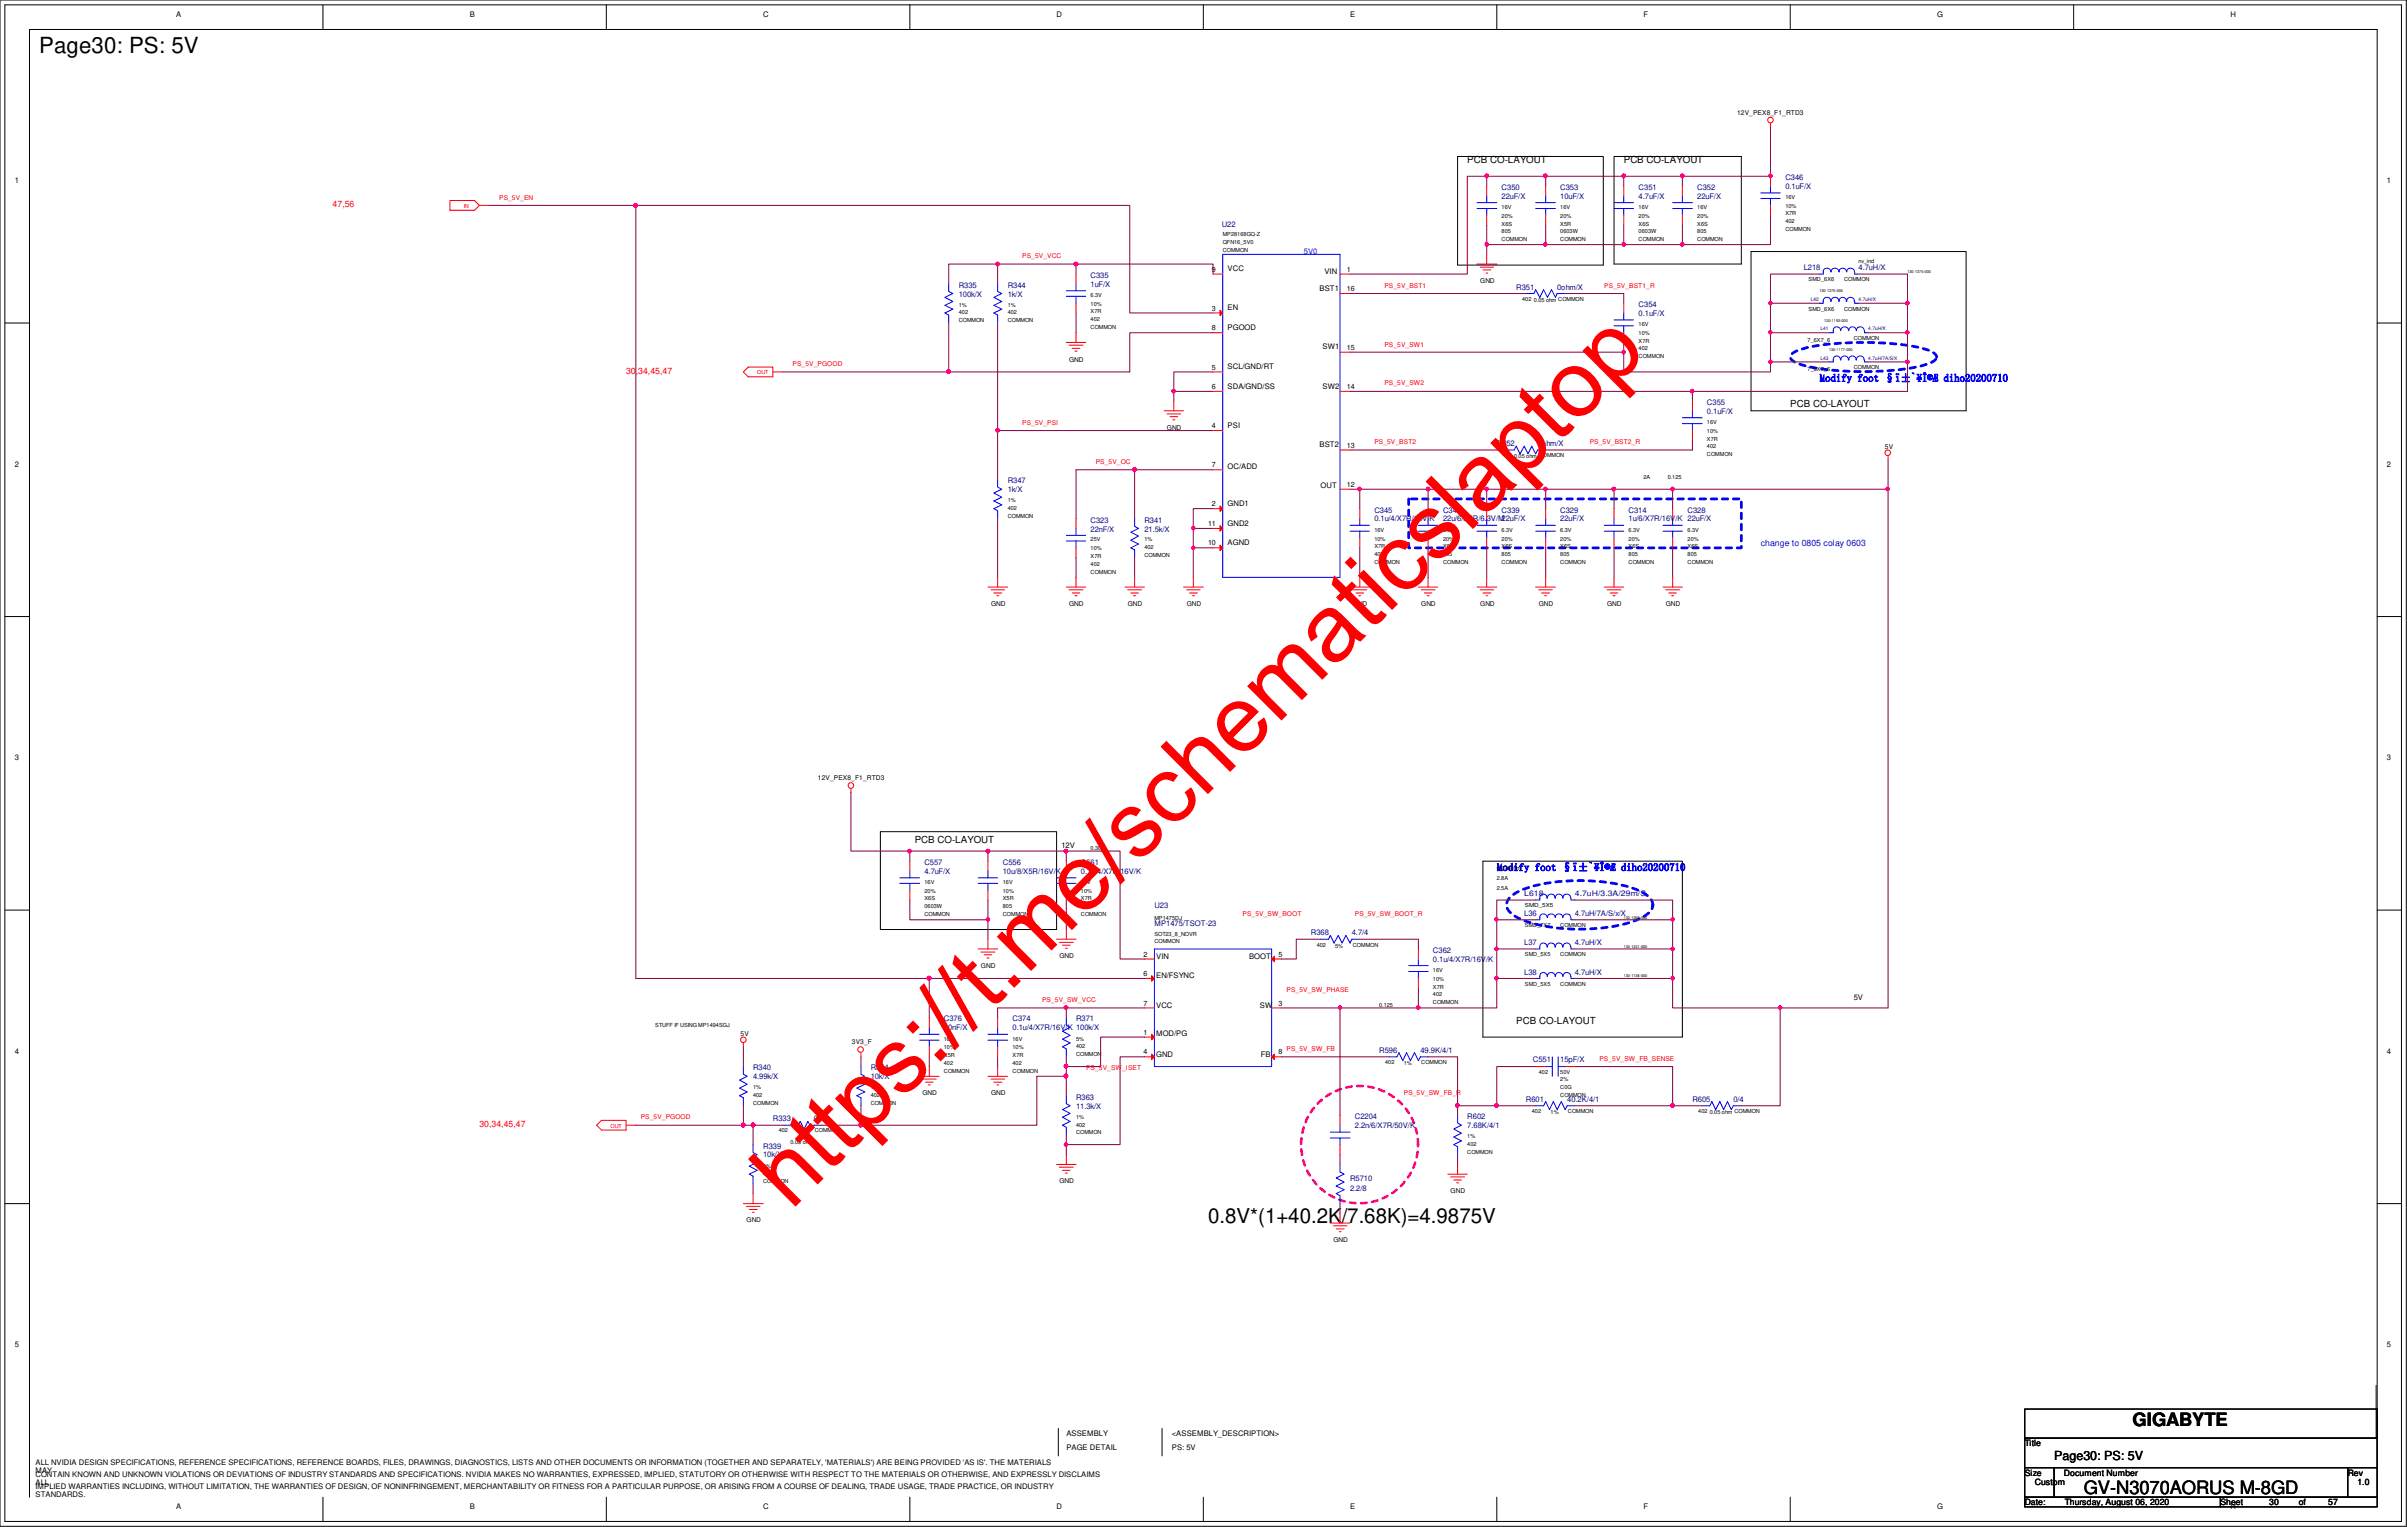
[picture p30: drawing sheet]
<svg xmlns="http://www.w3.org/2000/svg" width="294mm" height="186mm" viewBox="0 0 294 186" stroke-linecap="round" stroke-linejoin="round" font-family="sans-serif">
<defs><g id="words">
<text font-size="11.4" fill="#f00" x="96.5" y="147.8" transform="rotate(-45 96.5 147.8)">https://t.me/schematicslaptop</text>
<text font-size="2.7" x="4.8" y="6.5">Page30: PS: 5V</text>
<text font-size="2.5" x="147.4" y="149.2">0.8V*(1+40.2K/7.68K)=4.9875V</text>
<g font-size="2.2">
<text x="260.3" y="174">GIGABYTE</text>
<text x="254.3" y="182.3">GV-N3070AORUS M-8GD</text>
</g>
<text font-size="1.5" x="250.7" y="178.1">Page30: PS: 5V</text>
<g font-size="1.3" fill="#00f">
<text x="222.1" y="46.6">Modify foot §ï±`¥Î®Æ diho20200710</text>
<text x="182.7" y="106.3">Modify foot §ï±`¥Î®Æ diho20200710</text>
</g>
<g font-size="1.2">
<text x="179.1" y="19.9">PCB CO-LAYOUT</text>
<text x="198.2" y="19.9">PCB CO-LAYOUT</text>
<text x="218.5" y="49.7">PCB CO-LAYOUT</text>
<text x="111.6" y="102.8">PCB CO-LAYOUT</text>
<text x="185" y="124.9">PCB CO-LAYOUT</text>
</g>
<g font-size="1.1" fill="#f00">
<text x="40.6" y="25.3">47,56</text>
<text x="76.4" y="45.6">30,34,45,47</text>
<text x="58.5" y="137.5">30,34,45,47</text>
</g>
<text font-size="1.1" fill="#00f" x="214.9" y="66.6">change to 0805 colay 0603</text>
<g font-size="1.1">
<text x="247.1" y="176.4">Title</text>
<text x="247.1" y="180">Size</text>
<text x="247.1" y="183.6">Date:</text>
<text x="248.3" y="181.2">Custom</text>
<text x="251.9" y="180">Document Number</text>
<text x="252" y="183.6">Thursday, August 06, 2020</text>
<text x="271" y="183.6">Sheet</text>
<text x="276.9" y="183.6">30</text>
<text x="280.5" y="183.6">of</text>
<text x="284.1" y="183.6">57</text>
<text x="286.5" y="180">Rev</text>
<text x="287.7" y="181.2">1.0</text>
</g>
<g font-size=".9">
<text x="21.5" y="2">A</text>
<text x="57.3" y="2">B</text>
<text x="93.1" y="2">C</text>
<text x="129" y="2">D</text>
<text x="164.8" y="2">E</text>
<text x="200.6" y="2">F</text>
<text x="236.4" y="2">G</text>
<text x="272.2" y="2">H</text>
<text x="1.8" y="22.4">1</text>
<text x="291.3" y="22.4">1</text>
<text x="147.9" y="33.1">9</text>
<text x="149.8" y="33.1">VCC</text>
<text x="161" y="35.5">BST1</text>
<text x="161.6" y="33.4">VIN</text>
<text x="164.4" y="33.1">1</text>
<text x="164.4" y="35.5">16</text>
<text x="147.9" y="37.9">3</text>
<text x="147.9" y="40.3">8</text>
<text x="149.8" y="37.8">EN</text>
<text x="149.8" y="40.3">PGOOD</text>
<text x="147.9" y="45.1">5</text>
<text x="147.9" y="47.5">6</text>
<text x="149.8" y="45">SCL/GND/RT</text>
<text x="149.8" y="47.4">SDA/GND/SS</text>
<text x="161.4" y="47.4">SW2</text>
<text x="161.4" y="42.6">SW1</text>
<text x="164.4" y="47.5">14</text>
<text x="164.4" y="42.7">15</text>
<text x="147.9" y="52.2">4</text>
<text x="149.8" y="52.2">PSI</text>
<text x="1.8" y="56.9">2</text>
<text x="147.9" y="57">7</text>
<text x="149.8" y="57.2">OC/ADD</text>
<text x="161" y="54.6">BST2</text>
<text x="161.2" y="59.6">OUT</text>
<text x="164.4" y="59.4">12</text>
<text x="164.4" y="54.6">13</text>
<text x="291.3" y="56.9">2</text>
<text x="147.4" y="64.2">11</text>
<text x="147.9" y="61.8">2</text>
<text x="149.8" y="61.7">GND1</text>
<text x="149.8" y="64.1">GND2</text>
<text x="147.4" y="66.5">10</text>
<text x="149.8" y="66.5">AGND</text>
<text x="1.8" y="92.8">3</text>
<text x="291.3" y="92.8">3</text>
<text x="129.5" y="103.5">12V</text>
<text x="139.6" y="116.7">2</text>
<text x="139.6" y="119.1">6</text>
<text x="141.1" y="117">VIN</text>
<text x="141.1" y="119.4">EN/FSYNC</text>
<text x="152.4" y="117">BOOT</text>
<text x="156" y="116.7">5</text>
<text x="139.6" y="122.7">7</text>
<text x="141.1" y="123">VCC</text>
<text x="153.8" y="123">SW</text>
<text x="156" y="122.7">3</text>
<text x="226.2" y="122">5V</text>
<text x="1.8" y="128.6">4</text>
<text x="139.6" y="126.2">1</text>
<text x="139.6" y="128.7">4</text>
<text x="141.1" y="126.4">MOD/PG</text>
<text x="141.1" y="128.9">GND</text>
<text x="153.9" y="128.9">FB</text>
<text x="156" y="128.7">8</text>
<text x="291.3" y="128.6">4</text>
<text x="1.8" y="164.4">5</text>
<text x="291.3" y="164.4">5</text>
<text x="4.3" y="178.7">ALL NVIDIA DESIGN SPECIFICATIONS, REFERENCE SPECIFICATIONS, REFERENCE BOARDS, FILES, DRAWINGS, DIAGNOSTICS, LISTS AND OTHER DOCUMENTS OR INFORMATION (TOGETHER AND SEPARATELY, 'MATERIALS') ARE BEING PROVIDED 'AS IS'. THE MATERIALS</text>
<text x="4.3" y="179.7">MAY</text>
<text x="130.1" y="177">PAGE DETAIL</text>
<text x="130.1" y="175.3">ASSEMBLY</text>
<text x="143" y="175.3">&lt;ASSEMBLY_DESCRIPTION&gt;</text>
<text x="143" y="177">PS: 5V</text>
<text x="4.3" y="180.2">CONTAIN KNOWN AND UNKNOWN VIOLATIONS OR DEVIATIONS OF INDUSTRY STANDARDS AND SPECIFICATIONS. NVIDIA MAKES NO WARRANTIES, EXPRESSED, IMPLIED, STATUTORY OR OTHERWISE WITH RESPECT TO THE MATERIALS OR OTHERWISE, AND EXPRESSLY DISCLAIMS</text>
<text x="4.3" y="181.1">ALL</text>
<text x="4.3" y="181.7">IMPLIED WARRANTIES INCLUDING, WITHOUT LIMITATION, THE WARRANTIES OF DESIGN, OF NONINFRINGEMENT, MERCHANTABILITY OR FITNESS FOR A PARTICULAR PURPOSE, OR ARISING FROM A COURSE OF DEALING, TRADE USAGE, TRADE PRACTICE, OR INDUSTRY</text>
<text x="4.3" y="182.7">STANDARDS.</text>
<text x="21.5" y="184.1">A</text>
<text x="57.3" y="184.1">B</text>
<text x="93.1" y="184.1">C</text>
<text x="129" y="184.1">D</text>
<text x="164.8" y="184.1">E</text>
<text x="200.6" y="184.1">F</text>
<text x="236.4" y="184.1">G</text>
<text x="272.2" y="184.1">H</text>
</g>
<g font-size=".9" fill="#000080">
<text x="183.3" y="23.2">C350</text>
<text x="190.4" y="23.2">C353</text>
<text x="200" y="23.2">C351</text>
<text x="207.1" y="23.2">C352</text>
<text x="217.9" y="23.1">0.1uF/X</text>
<text x="217.9" y="22">C346</text>
<text x="149.1" y="27.7">U22</text>
<text x="183.3" y="24.3">22uF/X</text>
<text x="190.4" y="24.3">10uF/X</text>
<text x="200" y="24.3">4.7uF/X</text>
<text x="207.1" y="24.3">22uF/X</text>
<text x="117" y="35.1">R335</text>
<text x="123" y="35.1">R344</text>
<text x="133.1" y="35">1uF/X</text>
<text x="133.1" y="33.9">C335</text>
<text x="185" y="35.3">R351</text>
<text x="190" y="35.3">0ohm/X</text>
<text x="220.1" y="33">L218</text>
<text x="226.8" y="33">4.7uH/X</text>
<text x="117" y="36.2">100k/X</text>
<text x="123" y="36.2">1k/X</text>
<text x="200" y="38.6">0.1uF/X</text>
<text x="200" y="37.5">C354</text>
<text x="208.3" y="50.5">0.1uF/X</text>
<text x="208.3" y="49.4">C355</text>
<text x="123" y="59">R347</text>
<text x="182.7" y="54.4">R352</text>
<text x="187.7" y="54.4">0ohm/X</text>
<text x="123" y="60.1">1k/X</text>
<text x="133.1" y="64.9">22nF/X</text>
<text x="133.1" y="63.8">C323</text>
<text x="139.7" y="64.9">21.5k/X</text>
<text x="139.7" y="63.8">R341</text>
<text x="167.7" y="63.6">0.1u/4/X7R/16V/K</text>
<text x="167.7" y="62.6">C345</text>
<text x="176.1" y="62.6">C349</text>
<text x="176.1" y="63.6">22u/6/X5R/6.3V/M22uF/X</text>
<text x="183.3" y="62.6">C339</text>
<text x="190.4" y="62.6">C329</text>
<text x="190.4" y="63.6">22uF/X</text>
<text x="198.8" y="62.6">C314</text>
<text x="198.8" y="63.6">1u/6/X7R/16V/K 22uF/X</text>
<text x="206" y="62.6">C328</text>
<text x="112.8" y="106.6">4.7uF/X</text>
<text x="112.8" y="105.5">C557</text>
<text x="122.4" y="105.5">C556</text>
<text x="122.4" y="106.6">10u/8/X5R/16V/K</text>
<text x="131.9" y="106.6">0.1u/4/X7R/16V/K</text>
<text x="131.9" y="105.5">C561</text>
<text x="140.9" y="110.8">U23</text>
<text x="140.9" y="112.9">MP1475/TSOT-23</text>
<text x="186" y="111.8">L36</text>
<text x="186" y="109.3">L618</text>
<text x="192.2" y="111.8">4.7uH/7A/S/x/X</text>
<text x="192.2" y="109.3">4.7uH/3.3A/29m/S</text>
<text x="160" y="114.1">R368</text>
<text x="165" y="114.1">4.7/4</text>
<text x="174.9" y="117.3">0.1u/4/X7R/16V/K</text>
<text x="174.9" y="116.3">C362</text>
<text x="186" y="115.3">L37</text>
<text x="186" y="118.9">L38</text>
<text x="192.2" y="118.9">4.7uH/X</text>
<text x="192.2" y="115.3">4.7uH/X</text>
<text x="115.2" y="125.7">10nF/X</text>
<text x="115.2" y="124.6">C376</text>
<text x="123.6" y="125.7">0.1u/4/X7R/16V/K 100k/X</text>
<text x="123.6" y="124.6">C374</text>
<text x="131.3" y="124.6">R371</text>
<text x="91.9" y="131.7">4.99k/X</text>
<text x="91.9" y="130.6">R340</text>
<text x="106.3" y="131.7">10k/X</text>
<text x="106.3" y="130.6">R334</text>
<text x="168.3" y="128.5">R596</text>
<text x="173.4" y="128.5">49.9K/4/1</text>
<text x="187.1" y="129.5">C551</text>
<text x="190.4" y="129.5">15pF/X</text>
<text x="94.3" y="136.8">R333</text>
<text x="99.3" y="136.8">0/4</text>
<text x="131.3" y="135.3">11.3k/X</text>
<text x="131.3" y="134.2">R363</text>
<text x="165.4" y="136.6">C2204</text>
<text x="165.4" y="137.7">2.2n/6/X7R/50V/K</text>
<text x="179.1" y="137.7">7.68K/4/1</text>
<text x="179.1" y="136.6">R602</text>
<text x="186.2" y="134.5">R601</text>
<text x="191.3" y="134.5">40.2K/4/1</text>
<text x="206.5" y="134.5">R605</text>
<text x="211.5" y="134.5">0/4</text>
<text x="93.1" y="141.2">10k/X</text>
<text x="93.1" y="140.2">R339</text>
<text x="164.8" y="144.1">R5710</text>
<text x="164.8" y="145.3">2.2/8</text>
</g>
<text font-size=".9" fill="#00f" x="159.1" y="30.9">5V0</text>
<g font-size=".8">
<text x="212" y="14">12V_PEX8_F1_RTD3</text>
<text x="180.6" y="34.5">GND</text>
<text x="130.5" y="44.1">GND</text>
<text x="142.4" y="52.5">GND</text>
<text x="230" y="54.7">5V</text>
<text x="120.9" y="74">GND</text>
<text x="130.5" y="74">GND</text>
<text x="137.6" y="74">GND</text>
<text x="144.8" y="74">GND</text>
<text x="165.1" y="74">GND</text>
<text x="173.4" y="74">GND</text>
<text x="180.6" y="74">GND</text>
<text x="187.8" y="74">GND</text>
<text x="196.1" y="74">GND</text>
<text x="203.3" y="74">GND</text>
<text x="99.8" y="95.2">12V_PEX8_F1_RTD3</text>
<text x="119.7" y="118.1">GND</text>
<text x="129.3" y="116.9">GND</text>
<text x="90.4" y="126.4">5V</text>
<text x="104" y="127.4">3V3_F</text>
<text x="112.6" y="133.6">GND</text>
<text x="120.9" y="133.6">GND</text>
<text x="91.1" y="149.1">GND</text>
<text x="129.3" y="144.4">GND</text>
<text x="177" y="145.6">GND</text>
<text x="162.7" y="151.6">GND</text>
</g>
<g font-size=".8" fill="#f00">
<text x="60.9" y="24.4">PS_5V_EN</text>
<text x="124.8" y="31.5">PS_5V_VCC</text>
<text x="169" y="35.1">PS_5V_BST1</text>
<text x="195.8" y="35.1">PS_5V_BST1_R</text>
<text x="96.7" y="44.7">PS_5V_PGOOD</text>
<text x="169" y="42.3">PS_5V_SW1</text>
<text x="169" y="47">PS_5V_SW2</text>
<text x="124.8" y="51.8">PS_5V_PSI</text>
<text x="133.7" y="56.6">PS_5V_OC</text>
<text x="167.7" y="54.2">PS_5V_BST2</text>
<text x="194" y="54.2">PS_5V_BST2_R</text>
<text x="151.6" y="111.8">PS_5V_SW_BOOT</text>
<text x="165.4" y="111.8">PS_5V_SW_BOOT_R</text>
<text x="127.2" y="122.3">PS_5V_SW_VCC</text>
<text x="157" y="121.1">PS_5V_SW_PHASE</text>
<text x="132.5" y="130.6">PS_5V_SW_ISET</text>
<text x="157" y="128.2">PS_5V_SW_FB</text>
<text x="195.2" y="129.4">PS_5V_SW_FB_SENSE</text>
<text x="78.2" y="136.6">PS_5V_PGOOD</text>
<text x="171.3" y="133.6">PS_5V_SW_FB_R</text>
</g>
<g font-size=".7" fill="#f00">
<text x="56.6" y="25.4">IN</text>
<text x="92.4" y="45.6">OUT</text>
<text x="74.5" y="137.6">OUT</text>
</g>
<g font-size=".7">
<text x="149.2" y="28.8">MP28168GQ-Z</text>
<text x="149.2" y="29.8">QFN16_5V0</text>
<text x="183.3" y="25.5">16V</text>
<text x="183.3" y="28.4">805</text>
<text x="183.3" y="27.5">X6S</text>
<text x="183.3" y="26.5">20%</text>
<text x="183.3" y="29.4">COMMON</text>
<text x="190.4" y="27.5">X5R</text>
<text x="190.4" y="25.5">16V</text>
<text x="190.4" y="28.4">0603W</text>
<text x="190.4" y="26.5">20%</text>
<text x="190.4" y="29.4">COMMON</text>
<text x="200" y="27.5">X6S</text>
<text x="200" y="28.4">0603W</text>
<text x="200" y="29.4">COMMON</text>
<text x="200" y="26.5">20%</text>
<text x="200" y="25.5">16V</text>
<text x="207.1" y="27.5">X6S</text>
<text x="207.1" y="28.4">805</text>
<text x="207.1" y="29.4">COMMON</text>
<text x="207.1" y="25.5">16V</text>
<text x="207.1" y="26.5">20%</text>
<text x="217.9" y="25.4">10%</text>
<text x="217.9" y="24.3">16V</text>
<text x="217.9" y="27.3">402</text>
<text x="217.9" y="28.2">COMMON</text>
<text x="217.9" y="26.3">X7R</text>
<text x="149.2" y="30.7">COMMON</text>
<text x="220.7" y="34.3">SMD_6X6</text>
<text x="225" y="34.3">COMMON</text>
<text x="226.8" y="32.1">nv_ind</text>
<text x="117" y="38.4">402</text>
<text x="117" y="39.3">COMMON</text>
<text x="117" y="37.4">1%</text>
<text x="123" y="39.3">COMMON</text>
<text x="123" y="37.4">1%</text>
<text x="123" y="38.4">402</text>
<text x="133.1" y="40.1">COMMON</text>
<text x="133.1" y="36.2">6.3V</text>
<text x="133.1" y="39.2">402</text>
<text x="133.1" y="38.2">X7R</text>
<text x="133.1" y="37.3">10%</text>
<text x="185.8" y="36.7">402</text>
<text x="187.2" y="36.8">0.05 ohm COMMON</text>
<text x="200" y="40.9">10%</text>
<text x="200" y="39.8">16V</text>
<text x="200" y="41.8">X7R</text>
<text x="220.6" y="41.7">7_6X7_6</text>
<text x="220.7" y="37.9">SMD_6X6</text>
<text x="225" y="37.9">COMMON</text>
<text x="226.2" y="41.4">COMMON</text>
<text x="200" y="43.7">COMMON</text>
<text x="200" y="42.8">402</text>
<text x="220.6" y="45.3">7_6X7_6</text>
<text x="226.2" y="45">COMMON</text>
<text x="208.3" y="52.8">10%</text>
<text x="208.3" y="53.8">X7R</text>
<text x="208.3" y="51.7">16V</text>
<text x="183.4" y="55.8">402</text>
<text x="184.8" y="55.9">0.05 ohm COMMON</text>
<text x="200.6" y="58.4">2A</text>
<text x="203.5" y="58.4">0.125</text>
<text x="208.3" y="55.7">COMMON</text>
<text x="208.3" y="54.7">402</text>
<text x="123" y="62.2">402</text>
<text x="123" y="63.2">COMMON</text>
<text x="123" y="61.3">1%</text>
<text x="167.7" y="64.9">16V</text>
<text x="167.7" y="66">10%</text>
<text x="176.1" y="64.9">6.3V</text>
<text x="176.1" y="66">20%</text>
<text x="183.3" y="66">20%</text>
<text x="183.3" y="64.9">6.3V</text>
<text x="190.4" y="64.9">6.3V</text>
<text x="190.4" y="66">20%</text>
<text x="198.8" y="64.9">6.3V</text>
<text x="198.8" y="66">20%</text>
<text x="206" y="64.9">6.3V</text>
<text x="206" y="66">20%</text>
<text x="133.1" y="70">COMMON</text>
<text x="133.1" y="66">25V</text>
<text x="133.1" y="67.1">10%</text>
<text x="133.1" y="68.1">X7R</text>
<text x="133.1" y="69">402</text>
<text x="139.7" y="67.9">COMMON</text>
<text x="139.7" y="67">402</text>
<text x="139.7" y="66">1%</text>
<text x="167.7" y="68.8">COMMON</text>
<text x="167.7" y="66.9">X7R</text>
<text x="167.7" y="67.9">402</text>
<text x="176.1" y="66.9">X6S</text>
<text x="176.1" y="67.9">805</text>
<text x="176.1" y="68.8">COMMON</text>
<text x="183.3" y="66.9">X6S</text>
<text x="183.3" y="67.9">805</text>
<text x="183.3" y="68.8">COMMON</text>
<text x="190.4" y="66.9">X6S</text>
<text x="190.4" y="67.9">805</text>
<text x="190.4" y="68.8">COMMON</text>
<text x="198.8" y="66.9">X6S</text>
<text x="198.8" y="67.9">805</text>
<text x="198.8" y="68.8">COMMON</text>
<text x="206" y="68.8">COMMON</text>
<text x="206" y="67.9">805</text>
<text x="206" y="66.9">X6S</text>
<text x="112.8" y="107.8">16V</text>
<text x="122.4" y="107.8">16V</text>
<text x="131.9" y="107.8">16V</text>
<text x="133.1" y="103.8">0.300</text>
<text x="182.7" y="106.2">0.074ohm</text>
<text x="182.7" y="107.4">2.8A</text>
<text x="112.8" y="110.8">0603W</text>
<text x="112.8" y="108.9">20%</text>
<text x="112.8" y="109.9">X6S</text>
<text x="112.8" y="111.8">COMMON</text>
<text x="122.4" y="108.9">10%</text>
<text x="122.4" y="109.9">X5R</text>
<text x="122.4" y="111.8">COMMON</text>
<text x="122.4" y="110.8">805</text>
<text x="131.9" y="111.8">COMMON</text>
<text x="131.9" y="108.9">10%</text>
<text x="131.9" y="109.9">X7R</text>
<text x="131.9" y="110.8">402</text>
<text x="140.9" y="112.3">MP1475DJ</text>
<text x="182.7" y="108.5">2.5A</text>
<text x="186.1" y="113.1">SMD_7X7</text>
<text x="186.1" y="110.7">SMD_5X5</text>
<text x="190.4" y="113.1">COMMON</text>
<text x="140.9" y="115.1">COMMON</text>
<text x="140.9" y="114.2">SOT23_8_NOVR</text>
<text x="160.7" y="115.5">402</text>
<text x="162.9" y="115.6">5%</text>
<text x="165.1" y="115.5">COMMON</text>
<text x="174.9" y="118.6">16V</text>
<text x="174.9" y="119.7">10%</text>
<text x="186.1" y="116.7">SMD_5X5</text>
<text x="190.4" y="116.7">COMMON</text>
<text x="80" y="125.3">STUFF IF USING MP1494SGJ</text>
<text x="168.3" y="122.9">0.125</text>
<text x="174.9" y="122.5">COMMON</text>
<text x="174.9" y="120.6">X7R</text>
<text x="174.9" y="121.6">402</text>
<text x="186.1" y="120.3">SMD_5X5</text>
<text x="190.4" y="120.3">COMMON</text>
<text x="115.2" y="129.9">402</text>
<text x="115.2" y="129">X5R</text>
<text x="115.2" y="127">16V</text>
<text x="115.2" y="128">10%</text>
<text x="115.2" y="130.9">COMMON</text>
<text x="123.6" y="127">16V</text>
<text x="123.6" y="128">10%</text>
<text x="123.6" y="129.9">402</text>
<text x="123.6" y="129">X7R</text>
<text x="123.6" y="130.9">COMMON</text>
<text x="131.3" y="128.9">COMMON</text>
<text x="131.3" y="127">5%</text>
<text x="131.3" y="127.9">402</text>
<text x="169" y="129.8">402</text>
<text x="171.3" y="129.9">1%</text>
<text x="173.4" y="129.8">COMMON</text>
<text x="187.8" y="131">402</text>
<text x="190.4" y="131">50V</text>
<text x="190.4" y="132">2%</text>
<text x="91.9" y="132.9">1%</text>
<text x="91.9" y="133.9">402</text>
<text x="91.9" y="134.8">COMMON</text>
<text x="106.3" y="134.8">COMMON</text>
<text x="106.3" y="133.9">402</text>
<text x="106.3" y="132.9">1%</text>
<text x="131.3" y="137.5">402</text>
<text x="131.3" y="136.5">1%</text>
<text x="186.9" y="135.8">402</text>
<text x="189.2" y="135.9">1%</text>
<text x="190.4" y="133.9">COMMON</text>
<text x="190.4" y="132.9">C0G</text>
<text x="191.3" y="135.8">COMMON</text>
<text x="207.3" y="135.8">402</text>
<text x="208.7" y="135.9">0.05 ohm COMMON</text>
<text x="93.1" y="142.5">1%</text>
<text x="93.1" y="143.4">402</text>
<text x="95" y="138.2">402</text>
<text x="96.5" y="139.6">0.05 ohm</text>
<text x="99.4" y="138.2">COMMON</text>
<text x="131.3" y="138.4">COMMON</text>
<text x="179.1" y="140.8">COMMON</text>
<text x="179.1" y="138.9">1%</text>
<text x="179.1" y="139.8">402</text>
<text x="93.1" y="144.4">COMMON</text>
</g>
<g font-size=".6" fill="#000080">
<text x="221" y="36.7">L42</text>
<text x="222.2" y="40.3">L41</text>
<text x="226.8" y="36.7">4.7uH/X</text>
<text x="228" y="40.3">4.7uH/X</text>
<text x="222.2" y="43.9">L43</text>
<text x="228" y="43.9">4.7uH/7A/S/X</text>
</g>
<g font-size=".5">
<text x="222" y="35.7">130-1375-000</text>
<text x="232.8" y="33.3">130-1375-000</text>
<text x="222.6" y="39.3">130-1193-000</text>
<text x="223.2" y="42.8">130-1177-000</text>
<text x="198.2" y="112.1">130-1260-000</text>
<text x="198.2" y="119.3">130-1138-000</text>
<text x="198.2" y="115.7">130-1241-000</text>
</g>
</g></defs>
<g fill="none" stroke="#000" stroke-width=".12">
<path d="M0 0h293.7v186.2h-293.7zM.6 .6h292.5v185h-292.5zM39.4 .6v3M74 .6v3M111 .6v3M146.9 .6v3M177.9 19.1h17.8v13.2h-17.8zM182.7 .6v3M197 19.1h15.5v13.1h-15.5zM218.5 .6v3M253.1 .6v3M.6 39.4h3"/>
<path d="M213.7 30.7h26.2v19.4h-26.2zM290.1 39.4h3M.6 75.2h3M290.1 75.2h3M.6 111h3M107.4 101.5h21.5v11.9h-21.5zM181 105.1h24.3v21.4h-24.3zM290.1 111h3M.6 146.9h3M290.1 146.9h3M129.2 174.3v3.3M141.8 174.3v3.3"/>
<path d="M247.1 171.9h43v3.6h-43zM247.1 175.5h43v3.6h-43zM247.1 179.1h3.6v3.6h-3.6zM250.7 179.1h35.8v3.6h-35.8zM286.5 179.1h3.6v3.6h-3.6zM290 169v6.4M3.6 182.7v-179.1h286.5v179.1M39.4 182.7v2.9M74 182.7v2.9M111 182.7v2.9M146.9 182.7v2.9M182.7 182.7v2.9"/>
<path d="M218.5 182.7v2.9M247.1 182.7h23.9v1.2h-23.9zM271 182.7h19.1v1.2h-19.1z"/>
</g>
<path d="M218.6 43.3a4.8 4.8 0 0 1 2.5-1 38 38 0 0 1 13.5 .2l1.3 .5 .3 .3 .1 .3-.1 .2a5 5 0 0 1-2.5 1 37 37 0 0 1-13.5-.2l-1.3-.5-.3-.3-.1-.2zM171.9 60.9h40.6v5.9h-40.6zM184.3 109.5a7 7 0 0 1 3.2-1.5 24.1 24.1 0 0 1 11.6 .3 4.2 4.2 0 0 1 2.5 1.6 1.43 1.43 0 0 1-.9 1.9 14.7 14.7 0 0 1-6.5 1.5 20.7 20.7 0 0 1-8.6-1.2 2.36 2.36 0 0 1-1.7-1.7l.1-.5z" fill="none" stroke="#00f" stroke-width=".34" stroke-dasharray=".7 .7"/>
<circle cx="165.9" cy="139.7" r="7.1" fill="none" stroke="#f0f" stroke-width=".34" stroke-dasharray=".7 .7"/>
<g fill="none" stroke="#f00" stroke-width=".12">
<path d="M216.1 15v.5M54.9 24.5h3l.6 .6-.6 .6h-3zM58.5 25.1h1.2M115.8 34.6h.1M115.8 39.4h.1M121.8 34.6h.1M121.8 39.4h.1M131.3 33.4v1.2M131.3 37v1.2M180.3 32.2h2.4M180.6 32.6h1.7M181 32.9h.9"/>
<path d="M181.4 33.3h.2M181.4 31v1.2M205.3 22.7v1.2M205.3 26.2v1.3M216.1 21.5v1.2M216.1 25.1v1.1M222 37h.1M222 33.4h.1M226.8 37h.1M226.8 33.4h.1M90.7 45.4l.6-.6h3v1.2h-3zM94.3 45.4h1.2"/>
<path d="M121.8 58.5h.1M130.1 41.8h2.4M130.5 42.1h1.7M130.9 42.5h.9M131.2 42.8h.2M131.3 40.6v1.2M142.1 50.1h2.3M142.4 50.5h1.7M142.8 50.8h.9M143.1 51.2h.3M143.3 48.9v1.2M206.5 48.9v1.2"/>
<path d="M206.5 52.5v1.2M223.2 44.2h.1M223.2 40.6h.1M228 44.2h.1M228 40.6h.1M230.4 55.6v.5M120.6 71.6h2.4M120.9 72h1.7M121.3 72.3h1M121.7 72.7h.2M121.8 70.4v1.2M121.8 63.3h.1"/>
<path d="M130.1 71.6h2.4M130.5 72h1.7M130.9 72.3h.9M131.2 72.7h.2M131.3 70.4v1.2M131.3 63.3v1.2M131.3 66.8v1.2M137.3 71.6h2.4M137.6 72h1.7M138 72.3h.9M138.3 72.7h.3M138.5 70.4v1.2"/>
<path d="M138.5 63.3h.1M138.5 68h.1M144.4 71.6h2.5M144.8 72h1.7M145.2 72.3h.9M145.5 72.7h.3M145.6 70.4v1.2M164.8 71.6h2.3M165.1 72h1.7M165.5 72.3h.9M165.8 72.7h.3M165.9 70.4v1.2"/>
<path d="M173.1 71.6h2.4M173.4 72h1.7M173.8 72.3h1M174.2 72.7h.2M174.3 70.4v1.2M180.3 71.6h2.4M180.6 72h1.7M181 72.3h.9M181.4 72.7h.2M181.4 70.4v1.2M187.4 71.6h2.4M187.8 72h1.6"/>
<path d="M188.1 72.3h1M188.5 72.7h.2M188.6 70.4v1.2M195.8 71.6h2.4M196.1 72h1.7M196.5 72.3h.9M196.8 72.7h.3M197 70.4v1.2M202.9 71.6h2.4M203.3 72h1.7M203.7 72.3h.9M204 72.7h.3"/>
<path d="M204.1 70.4v1.2M204.1 62.1v1.2M204.1 65.7v1.1M103.8 96.2v.5M119.4 115.8h2.4M119.7 116.2h1.7M120.1 116.5h.9M120.4 116.9h.3M120.6 114.6v1.2M120.6 105.1v1.2M120.6 108.6v1.2M128.9 114.6h2.4"/>
<path d="M129.3 115h1.7M129.7 115.3h.9M130 115.7h.3M130.1 113.4v1.2M130.1 105.1v1.2M130.1 108.6v1.2M72.8 137.3l.6-.6h3v1.2h-3zM76.4 137.3h1.2M90.7 127.3v.4M105.1 128.4v.5M112.2 131.3h2.4M112.6 131.7h1.7"/>
<path d="M112.9 132h1M113.3 132.4h.2M113.4 130.1v1.2M120.6 131.3h2.4M120.9 131.7h1.7M121.3 132h1M121.7 132.4h.2M121.8 130.1v1.2M121.8 124.2v1.1M121.8 127.7v1.2M130.1 133.7h.1M130.1 138.5h.1"/>
<path d="M130.1 124.2h.1M130.1 128.9h.1M207.7 134.9h.1M212.5 134.9h.1M90.7 146.9h2.4M91.1 147.2h1.7M91.4 147.6h1M91.8 147.9h.2M91.9 145.6v1.3M128.9 142.1h2.4M129.3 142.4h1.7M129.7 142.8h.9"/>
<path d="M130 143.1h.3M130.1 140.9v1.2M162.3 149.2h2.5M162.7 149.6h1.7M163.1 149.9h.9M163.4 150.3h.3M163.5 148v1.2M163.5 142.1h.1M163.5 146.9h.1M176.7 143.3h2.4M177 143.6h1.7M177.4 144h1"/>
<path d="M177.8 144.3h.2M177.9 142.1v1.2"/>
<circle cx="216.1" cy="14.6" r=".34"/>
<circle cx="230.4" cy="55.2" r=".34"/>
<circle cx="103.8" cy="95.8" r=".34"/>
<circle cx="90.7" cy="126.9" r=".34"/>
<circle cx="105" cy="128.1" r=".34"/>
</g>
<g fill="none" stroke="#00f" stroke-width=".12">
<path d="M115.8 34.6v1l.5 .2-1 .5 1 .5-1 .5 1 .4-1 .5 .5 .2v1M121.8 34.6v1l.5 .2-1 .5 1 .5-1 .5 1 .4-1 .5 .5 .2v1M130.1 35.5h2.4M130.1 36.2h2.4M131.3 36.2v.8M131.3 34.6v.9M204.1 24.7h2.4M204.1 25.4h2.4M205.3 25.4v.8M205.3 23.9v.8M214.9 23.5h2.4M214.9 24.2h2.4"/>
<path d="M216.1 24.2v.9M216.1 22.7v.8M223.4 36.7a.46 .46 0 0 0-.5-.4 .46 .46 0 0 0-.4 .5v.2h-.5M223.4 33.1a.5 .5 0 0 0-.6-.4 .5 .5 0 0 0-.3 .7h-.5M224.4 36.7a.46 .46 0 0 0-.5-.4 .46 .46 0 0 0-.4 .5M224.4 33.1a.47 .47 0 0 0-.5-.4 .47 .47 0 0 0-.4 .5M225.3 36.7a.44 .44 0 0 0-.4-.4 .44 .44 0 0 0-.4 .5M225.3 33.1a.45 .45 0 0 0-.4-.4 .45 .45 0 0 0-.4 .5M226.3 36.7a.46 .46 0 0 0-.5-.4 .46 .46 0 0 0-.4 .5M226.3 33.1a.47 .47 0 0 0-.5-.4 .47 .47 0 0 0-.4 .5M226.4 36.8v.2h.4M226.4 33.2v.2h.4"/>
<path d="M121.8 58.5v.9l.5 .3-1 .5 1 .5-1 .4 1 .5-1 .5 .5 .2v1M205.3 51h2.4M205.3 51.7h2.4M206.5 51.7v.8M206.5 50.1v.9M224.6 43.9a.44 .44 0 0 0-.5-.5 .44 .44 0 0 0-.4 .5v.3h-.5M224.6 40.3a.45 .45 0 0 0-.4-.4 .45 .45 0 0 0-.5 .4v.3h-.5M225.6 43.9a.46 .46 0 0 0-.5-.5 .46 .46 0 0 0-.4 .5M225.6 40.3a.47 .47 0 0 0-.5-.4 .47 .47 0 0 0-.4 .4M226.5 43.9a.44 .44 0 0 0-.4-.5 .44 .44 0 0 0-.5 .5M226.5 40.3a.45 .45 0 0 0-.4-.4 .45 .45 0 0 0-.5 .4M227.5 43.9a.46 .46 0 0 0-.5-.5 .46 .46 0 0 0-.4 .5"/>
<path d="M227.5 40.3a.47 .47 0 0 0-.5-.4 .47 .47 0 0 0-.4 .4M227.5 43.9v.3h.5M227.5 40.3v.3h.5M130.1 65.3h2.4M130.1 66h2.4M131.3 66v.8M131.3 64.5v.8M138.5 63.3v.9l.4 .3-.9 .4 .9 .5-.9 .5 .9 .5-.9 .4 .5 .3v.9M202.9 64.1h2.4M202.9 64.8h2.4M204.1 64.8v.9M204.1 63.3v.8"/>
<path d="M119.4 107.1h2.4M119.4 107.8h2.4M120.6 107.8v.8M120.6 106.3v.8M128.9 107.1h2.4M128.9 107.8h2.4M130.1 107.8v.8M130.1 106.3v.8M140.9 115.8h14.3v14.3h-14.3zM140.9 119.4h.1M140.9 117h.1M155.2 117h.1"/>
<path d="M120.6 126.2h2.4M120.6 126.9h2.4M121.8 126.9v.8M121.8 125.3v.9M130.1 133.7v1l.5 .2-.9 .5 .9 .4-.9 .5 .9 .5-.9 .5 .4 .2v1M130.1 124.2v.9l.5 .2-.9 .5 .9 .5-.9 .5 .9 .5-.9 .4 .4 .3v.9M140.9 128.9h.1M140.9 123h.1M140.9 126.5h.1M155.2 123h.1M155.2 128.9h.1M207.7 134.9h1l.2-.5 .5 1 .5-1 .5 1 .4-1 .5 1 .2-.5h1"/>
<path d="M163.5 142.1v.9l.5 .3-.9 .4 .9 .5-.9 .5 .9 .5-.9 .4 .4 .3v1"/>
</g>
<path d="M140.5 126.2l.4 .3-.4 .4z" fill="#f00"/>
<path d="M139.7 117h1.2M139.7 126.5h1.2M140.5 126.2l.4 .3-.4 .4zM155.2 123h1.2" fill="none" stroke="#f00" stroke-width=".12"/>
<path d="M140.5 128.6l.4 .3-.4 .4z" fill="#f00"/>
<path d="M139.7 128.9h1.2M140.5 128.6l.4 .3-.4 .4z" fill="none" stroke="#f00" stroke-width=".12"/>
<path d="M155.2 117l.3-.3v.6z" fill="#f00"/>
<path d="M155.2 117l.3-.3v.6zM155.2 117h1.2" fill="none" stroke="#f00" stroke-width=".12"/>
<path d="M140.5 119l.4 .4-.4 .3z" fill="#f00"/>
<path d="M139.7 119.4h1.2M140.5 119l.4 .4-.4 .3zM139.7 123h1.2" fill="none" stroke="#f00" stroke-width=".12"/>
<path d="M155.2 128.9l.3-.3v.7z" fill="#f00"/>
<path d="M163.5 33.4h1.3M155.2 128.9l.3-.3v.7zM155.2 128.9h1.2" fill="none" stroke="#f00" stroke-width=".12"/>
<g fill="none" stroke="#00f" stroke-width=".12">
<path d="M149.2 31h14.3v39.4h-14.3zM149.2 33.4h.1M149.2 38.2h.1M163.5 33.4h.1M163.5 35.8h.1M149.2 57.3h.1M149.2 52.5h.1M149.2 45.4h.1M149.2 47.8h.1M149.2 40.6h.1M163.5 54.9h.1M163.5 43h.1"/>
<path d="M163.5 47.8h.1M163.5 59.7h.1M149.2 66.8h.1M149.2 64.5h.1M149.2 62.1h.1"/>
</g>
<path d="M148.9 61.7l.3 .4-.3 .3z" fill="#f00"/>
<path d="M148 62.1h1.2M148.9 61.7l.3 .4-.3 .3z" fill="none" stroke="#f00" stroke-width=".12"/>
<path d="M148.9 37.8l.3 .4-.3 .3z" fill="#f00"/>
<path d="M148 38.2h1.2M148 33.4h1.2M148.9 37.8l.3 .4-.3 .3zM148 52.5h1.2M148 45.4h1.2M148 47.8h1.2M148 57.3h1.2M148 40.6h1.2" fill="none" stroke="#f00" stroke-width=".12"/>
<path d="M148.9 66.5l.3 .3-.3 .4z" fill="#f00"/>
<path d="M148 66.8h1.2M148.9 66.5l.3 .3-.3 .4z" fill="none" stroke="#f00" stroke-width=".12"/>
<path d="M148.9 64.1l.3 .4-.3 .3z" fill="#f00"/>
<g fill="none" stroke="#f00" stroke-width=".12">
<path d="M163.5 35.8h1.3M181.4 22.7v1.2M181.4 26.2v1.3M186.2 35.8h.1M188.6 22.7v1.2M188.6 26.2v1.3M191 35.8h.1M198.2 37v1.2M198.2 22.7v1.2M198.2 26.2v1.3M163.5 59.7h1.3M163.5 54.9h1.3"/>
<path d="M163.5 47.8h1.3M163.5 43h1.3M183.9 54.9h.1M188.6 54.9h.1M198.2 40.6v1.2M148 64.5h1.2M148.9 64.1l.3 .4-.3 .3zM165.9 62.1v1.2M165.9 65.7v1.1M174.3 62.1v1.2M174.3 65.7v1.1M181.4 62.1v1.2"/>
<path d="M181.4 65.7v1.1M188.6 62.1v1.2M188.6 65.7v1.1M197 62.1v1.2M197 65.7v1.1M111 105.1v1.2M111 108.6v1.2M161.2 114.6h.1M165.9 114.6h.1M173.1 115.8v1.2M173.1 119.4v1.2M187.4 119.4h.1"/>
<path d="M187.4 115.8h.1M187.4 112.2h.1M187.4 109.8h.1M192.2 119.4h.1M192.2 115.8h.1M192.2 112.2h.1M192.2 109.8h.1M90.7 130.1h.1M90.7 134.9h.1M91.9 139.7h.1M95.5 137.3h.1M100.3 137.3h.1"/>
<path d="M105.1 130.1h.1M105.1 134.9h.1M113.4 124.2v1.1M113.4 127.7v1.2M163.5 136.1v1.2M163.5 139.7v1.2M169.5 128.9h.1M174.3 128.9h.1M177.9 136.1h.1M187.4 134.9h.1M187.4 130.1h1.2M191 130.1h1.2"/>
<path d="M192.2 134.9h.1M91.9 144.4h.1M177.9 140.9h.1"/>
</g>
<g fill="none" stroke="#00f" stroke-width=".12">
<path d="M180.3 24.7h2.4M180.3 25.4h2.4M181.4 25.4v.8M181.4 23.9v.8M186.2 35.8h1l.2-.5 .5 1 .5-1 .4 1 .6-1 .4 1 .2-.5h1M187.4 24.7h2.4M187.4 25.4h2.4M188.6 25.4v.8M188.6 23.9v.8M197 39h2.3M197 39.8h2.3M197 24.7h2.3"/>
<path d="M197 25.4h2.3M198.2 39.8v.8M198.2 38.2v.8M198.2 25.4v.8M198.2 23.9v.8M183.9 54.9h.9l.2-.5 .5 1 .5-1 .5 1 .4-1 .5 1 .3-.5h.9M164.8 64.1h2.3M164.8 64.8h2.3M165.9 64.8v.9M165.9 63.3v.8M173.1 64.1h2.4M173.1 64.8h2.4"/>
<path d="M174.3 64.8v.9M174.3 63.3v.8M180.3 64.1h2.4M180.3 64.8h2.4M181.4 64.8v.9M181.4 63.3v.8M187.4 64.1h2.4M187.4 64.8h2.4M188.6 64.8v.9M188.6 63.3v.8M195.8 64.1h2.4M195.8 64.8h2.4"/>
<path d="M197 64.8v.9M197 63.3v.8M109.8 107.1h2.4M109.8 107.8h2.4M111 107.8v.8M111 106.3v.8M161.2 114.6h.9l.2-.5 .5 1 .5-1 .5 1 .5-1 .5 1 .2-.5h.9M171.9 117.8h2.4M171.9 118.5h2.4M173.1 118.5v.9M173.1 117v.8M188.8 115.5a.44 .44 0 0 0-.5-.4 .44 .44 0 0 0-.4 .5v.2h-.5"/>
<path d="M188.8 109.6a.44 .44 0 0 0-.5-.5 .44 .44 0 0 0-.4 .5v.2h-.5M188.8 119.1a.45 .45 0 0 0-.4-.4 .45 .45 0 0 0-.5 .4v.3h-.5M188.8 111.9a.45 .45 0 0 0-.5-.4 .45 .45 0 0 0-.4 .5v.2h-.5M188.8 119.1a.47 .47 0 0 1 .5-.4 .47 .47 0 0 1 .5 .4M189.7 115.5h.1a.46 .46 0 0 0-.5-.4 .46 .46 0 0 0-.5 .5M189.7 109.6h.1a.46 .46 0 0 0-.5-.5 .46 .46 0 0 0-.5 .5M189.8 111.9a.47 .47 0 0 0-.5-.4 .47 .47 0 0 0-.5 .5M189.8 119.1l.1-.2a.45 .45 0 0 1 .5-.2 .45 .45 0 0 1 .3 .4M190.7 115.5a.44 .44 0 0 0-.5-.4 .44 .44 0 0 0-.4 .5M190.7 109.6a.44 .44 0 0 0-.5-.5 .44 .44 0 0 0-.4 .5M190.7 111.9a.45 .45 0 0 0-.5-.4 .45 .45 0 0 0-.4 .5M190.8 119.1a.47 .47 0 0 1 .4-.4 .47 .47 0 0 1 .5 .4"/>
<path d="M191.6 115.5h.1a.46 .46 0 0 0-.5-.4 .46 .46 0 0 0-.4 .5M191.6 109.6h.1a.46 .46 0 0 0-.5-.5 .46 .46 0 0 0-.4 .5M191.7 111.9a.47 .47 0 0 0-.5-.4 .47 .47 0 0 0-.4 .5M191.7 119.1v.3h.5M191.7 115.6v.2h.5M191.7 112v.2h.5M191.7 109.6v.2h.5M90.7 130.1v1l.5 .2-.9 .5 .9 .5-.9 .5 .9 .4-.9 .5 .4 .2v1M91.9 139.7v.9l.5 .3-1 .5 1 .4-1 .5 1 .5-1 .5 .5 .2v.9M95.5 137.3h1l.2-.5 .5 1 .5-1 .4 1 .5-1 .5 1 .2-.5h1M105.1 130.1v1l.4 .2-.9 .5 .9 .5-.9 .5 .9 .4-.9 .5 .5 .2v1M112.2 126.2h2.4"/>
<path d="M112.2 126.9h2.4M113.4 126.9v.8M113.4 125.3v.9M162.3 138.1h2.5M162.3 138.9h2.5M163.5 138.9v.8M163.5 137.3v.8M169.5 128.9h1l.2-.5 .5 1 .5-1 .4 1 .5-1 .5 1 .3-.5h.9M177.9 136.1v.9l.5 .3-1 .5 1 .5-1 .4 1 .5-1 .5 .5 .2v1M187.4 134.9h1l.2-.5 .5 1 .5-1 .4 1 .5-1 .5 1 .3-.5h.9M188.6 130.1h.8M189.4 128.9v2.4"/>
<path d="M190.2 130.1h.8M190.2 128.9v2.4"/>
</g>
<path d="M103.8 96.7v7.1h7.2" fill="none" stroke="#800040" stroke-width=".12"/>
<path d="M110.8 103.7h.3l.1 .1-.1 .2-.1 .1-.2-.1z" fill-rule="evenodd" fill="#f0f"/>
<path d="M110.8 103.7h.3l.1 .1-.1 .2-.1 .1-.2-.1z" fill="none" stroke="#f0f" stroke-width=".12"/>
<path d="M111 103.8v1.3" fill="none" stroke="#800040" stroke-width=".12"/>
<path d="M110.8 103.7h.3l.1 .1-.1 .2-.1 .1-.2-.1z" fill-rule="evenodd" fill="#f0f"/>
<path d="M110.8 103.7h.3l.1 .1-.1 .2-.1 .1-.2-.1z" fill="none" stroke="#f0f" stroke-width=".12"/>
<path d="M120.6 103.8v1.3" fill="none" stroke="#800040" stroke-width=".12"/>
<path d="M120.4 103.7h.3l.1 .1-.1 .2-.1 .1-.2-.1z" fill-rule="evenodd" fill="#f0f"/>
<path d="M120.4 103.7h.3l.1 .1-.1 .2-.1 .1-.2-.1z" fill="none" stroke="#f0f" stroke-width=".12"/>
<path d="M111 103.8h9.6" fill="none" stroke="#800040" stroke-width=".12"/>
<path d="M120.4 103.7h.3l.1 .1-.1 .2-.1 .1-.2-.1z" fill-rule="evenodd" fill="#f0f"/>
<path d="M120.4 103.7h.3l.1 .1-.1 .2-.1 .1-.2-.1z" fill="none" stroke="#f0f" stroke-width=".12"/>
<path d="M110.8 103.7h.3l.1 .1-.1 .2-.1 .1-.2-.1z" fill-rule="evenodd" fill="#f0f"/>
<path d="M110.8 103.7h.3l.1 .1-.1 .2-.1 .1-.2-.1z" fill="none" stroke="#f0f" stroke-width=".12"/>
<path d="M130.1 103.8v1.3" fill="none" stroke="#800040" stroke-width=".12"/>
<path d="M129.9 103.7h.3l.1 .1-.1 .2-.1 .1-.2-.1z" fill-rule="evenodd" fill="#f0f"/>
<path d="M129.9 103.7h.3l.1 .1-.1 .2-.1 .1-.2-.1z" fill="none" stroke="#f0f" stroke-width=".12"/>
<path d="M120.6 103.8h9.5" fill="none" stroke="#800040" stroke-width=".12"/>
<path d="M129.9 103.7h.3l.1 .1-.1 .2-.1 .1-.2-.1z" fill-rule="evenodd" fill="#f0f"/>
<path d="M129.9 103.7h.3l.1 .1-.1 .2-.1 .1-.2-.1z" fill="none" stroke="#f0f" stroke-width=".12"/>
<path d="M120.4 103.7h.3l.1 .1-.1 .2-.1 .1-.2-.1z" fill-rule="evenodd" fill="#f0f"/>
<path d="M120.4 103.7h.3l.1 .1-.1 .2-.1 .1-.2-.1z" fill="none" stroke="#f0f" stroke-width=".12"/>
<path d="M130.1 103.8h6.6v13.2h3" fill="none" stroke="#800040" stroke-width=".12"/>
<path d="M129.9 103.7h.3l.1 .1-.1 .2-.1 .1-.2-.1z" fill-rule="evenodd" fill="#f0f"/>
<path d="M129.9 103.7h.3l.1 .1-.1 .2-.1 .1-.2-.1z" fill="none" stroke="#f0f" stroke-width=".12"/>
<path d="M181.4 21.5h-2.3v11.9h-14.3" fill="none" stroke="#800040" stroke-width=".12"/>
<path d="M181.3 21.3h.3l.1 .2-.1 .1-.2 .1-.1-.1z" fill-rule="evenodd" fill="#f0f"/>
<path d="M181.3 21.3h.3l.1 .2-.1 .1-.2 .1-.1-.1z" fill="none" stroke="#f0f" stroke-width=".12"/>
<path d="M181.4 21.5v1.2" fill="none" stroke="#800040" stroke-width=".12"/>
<path d="M181.3 21.3h.3l.1 .2-.1 .1-.2 .1-.1-.1z" fill-rule="evenodd" fill="#f0f"/>
<path d="M181.3 21.3h.3l.1 .2-.1 .1-.2 .1-.1-.1z" fill="none" stroke="#f0f" stroke-width=".12"/>
<path d="M188.6 21.5v1.2" fill="none" stroke="#800040" stroke-width=".12"/>
<path d="M188.4 21.3h.3l.1 .2-.1 .1-.1 .1-.2-.1z" fill-rule="evenodd" fill="#f0f"/>
<path d="M188.4 21.3h.3l.1 .2-.1 .1-.1 .1-.2-.1z" fill="none" stroke="#f0f" stroke-width=".12"/>
<path d="M181.4 21.5h7.2" fill="none" stroke="#800040" stroke-width=".12"/>
<path d="M188.4 21.3h.3l.1 .2-.1 .1-.1 .1-.2-.1z" fill-rule="evenodd" fill="#f0f"/>
<path d="M188.4 21.3h.3l.1 .2-.1 .1-.1 .1-.2-.1z" fill="none" stroke="#f0f" stroke-width=".12"/>
<path d="M181.3 21.3h.3l.1 .2-.1 .1-.2 .1-.1-.1z" fill-rule="evenodd" fill="#f0f"/>
<path d="M181.3 21.3h.3l.1 .2-.1 .1-.2 .1-.1-.1z" fill="none" stroke="#f0f" stroke-width=".12"/>
<path d="M188.6 21.5h9.6" fill="none" stroke="#800040" stroke-width=".12"/>
<path d="M188.4 21.3h.3l.1 .2-.1 .1-.1 .1-.2-.1z" fill-rule="evenodd" fill="#f0f"/>
<path d="M188.4 21.3h.3l.1 .2-.1 .1-.1 .1-.2-.1z" fill="none" stroke="#f0f" stroke-width=".12"/>
<path d="M198 21.3h.3l.1 .2-.1 .1-.1 .1-.2-.1z" fill-rule="evenodd" fill="#f0f"/>
<path d="M198 21.3h.3l.1 .2-.1 .1-.1 .1-.2-.1z" fill="none" stroke="#f0f" stroke-width=".12"/>
<path d="M198.2 21.5v1.2" fill="none" stroke="#800040" stroke-width=".12"/>
<path d="M198 21.3h.3l.1 .2-.1 .1-.1 .1-.2-.1z" fill-rule="evenodd" fill="#f0f"/>
<path d="M198 21.3h.3l.1 .2-.1 .1-.1 .1-.2-.1z" fill="none" stroke="#f0f" stroke-width=".12"/>
<path d="M205.3 21.5v1.2" fill="none" stroke="#800040" stroke-width=".12"/>
<path d="M205.2 21.3h.3v.2v.1l-.2 .1-.1-.1z" fill-rule="evenodd" fill="#f0f"/>
<path d="M205.2 21.3h.3v.2v.1l-.2 .1-.1-.1z" fill="none" stroke="#f0f" stroke-width=".12"/>
<path d="M198.2 21.5h7.1" fill="none" stroke="#800040" stroke-width=".12"/>
<path d="M205.2 21.3h.3v.2v.1l-.2 .1-.1-.1z" fill-rule="evenodd" fill="#f0f"/>
<path d="M205.2 21.3h.3v.2v.1l-.2 .1-.1-.1z" fill="none" stroke="#f0f" stroke-width=".12"/>
<path d="M198 21.3h.3l.1 .2-.1 .1-.1 .1-.2-.1z" fill-rule="evenodd" fill="#f0f"/>
<path d="M198 21.3h.3l.1 .2-.1 .1-.1 .1-.2-.1z" fill="none" stroke="#f0f" stroke-width=".12"/>
<path d="M216.1 15.5v6" fill="none" stroke="#800040" stroke-width=".12"/>
<path d="M215.9 21.3h.3l.1 .2-.1 .1-.1 .1-.2-.1z" fill-rule="evenodd" fill="#f0f"/>
<path d="M215.9 21.3h.3l.1 .2-.1 .1-.1 .1-.2-.1z" fill="none" stroke="#f0f" stroke-width=".12"/>
<path d="M205.3 21.5h10.8" fill="none" stroke="#800040" stroke-width=".12"/>
<path d="M215.9 21.3h.3l.1 .2-.1 .1-.1 .1-.2-.1z" fill-rule="evenodd" fill="#f0f"/>
<path d="M215.9 21.3h.3l.1 .2-.1 .1-.1 .1-.2-.1z" fill="none" stroke="#f0f" stroke-width=".12"/>
<path d="M205.2 21.3h.3v.2v.1l-.2 .1-.1-.1z" fill-rule="evenodd" fill="#f0f"/>
<path d="M205.2 21.3h.3v.2v.1l-.2 .1-.1-.1z" fill="none" stroke="#f0f" stroke-width=".12"/>
<path d="M164.8 59.7h1.1v2.4M165.9 59.7h8.4v2.4M90.7 127.7v2.4M105.1 128.9v1.2" fill="none" stroke="#800040" stroke-width=".12"/>
<path d="M174.1 59.5h.3l.1 .1-.1 .2-.1 .1-.2-.1z" fill-rule="evenodd" fill="#f0f"/>
<path d="M174.1 59.5h.3l.1 .1-.1 .2-.1 .1-.2-.1z" fill="none" stroke="#f0f" stroke-width=".12"/>
<path d="M165.8 59.5h.2l.1 .1-.1 .2-.1 .1-.1-.1z" fill-rule="evenodd" fill="#f0f"/>
<path d="M165.8 59.5h.2l.1 .1-.1 .2-.1 .1-.1-.1z" fill="none" stroke="#f0f" stroke-width=".12"/>
<path d="M174.3 59.7h7.1v2.4M181.4 59.7h7.2v2.4" fill="none" stroke="#800040" stroke-width=".12"/>
<path d="M188.4 59.5h.3l.1 .1-.1 .2-.1 .1-.2-.1z" fill-rule="evenodd" fill="#f0f"/>
<path d="M188.4 59.5h.3l.1 .1-.1 .2-.1 .1-.2-.1z" fill="none" stroke="#f0f" stroke-width=".12"/>
<path d="M181.3 59.5h.3l.1 .1-.1 .2-.2 .1-.1-.1z" fill-rule="evenodd" fill="#f0f"/>
<path d="M181.3 59.5h.3l.1 .1-.1 .2-.2 .1-.1-.1z" fill="none" stroke="#f0f" stroke-width=".12"/>
<path d="M192.2 119.4h11.9v3.6h13.2v11.9h-4.8M192.2 115.8h11.9v3.6" fill="none" stroke="#800040" stroke-width=".12"/>
<path d="M204 115.6h.3v.2v.1l-.2 .1-.1-.1z" fill-rule="evenodd" fill="#f0f"/>
<path d="M204 115.6h.3v.2v.1l-.2 .1-.1-.1z" fill="none" stroke="#f0f" stroke-width=".12"/>
<path d="M204 119.2h.3v.1v.2l-.2 .1-.1-.1z" fill-rule="evenodd" fill="#f0f"/>
<path d="M204 119.2h.3v.1v.2l-.2 .1-.1-.1z" fill="none" stroke="#f0f" stroke-width=".12"/>
<path d="M192.2 112.2h11.9" fill="none" stroke="#800040" stroke-width=".12"/>
<path d="M204 112h.3v.2v.1l-.2 .1-.1-.1z" fill-rule="evenodd" fill="#f0f"/>
<path d="M204 112h.3v.2v.1l-.2 .1-.1-.1z" fill="none" stroke="#f0f" stroke-width=".12"/>
<path d="M188.6 59.7h8.4v2.4M197 59.7h7.1M204.1 112.2v3.6" fill="none" stroke="#800040" stroke-width=".12"/>
<path d="M196.8 59.5h.3l.1 .1-.1 .2-.2 .1-.1-.1z" fill-rule="evenodd" fill="#f0f"/>
<path d="M196.8 59.5h.3l.1 .1-.1 .2-.2 .1-.1-.1z" fill="none" stroke="#f0f" stroke-width=".12"/>
<path d="M230.4 59.7h-26.3v2.4" fill="none" stroke="#800040" stroke-width=".12"/>
<path d="M204 59.5h.3v.1v.2l-.2 .1-.1-.1z" fill-rule="evenodd" fill="#f0f"/>
<path d="M204 59.5h.3v.1v.2l-.2 .1-.1-.1z" fill="none" stroke="#f0f" stroke-width=".12"/>
<path d="M230.4 59.7v63.3" fill="none" stroke="#800040" stroke-width=".12"/>
<path d="M230.2 59.5h.3l.1 .1-.1 .2-.1 .1-.2-.1z" fill-rule="evenodd" fill="#f0f"/>
<path d="M230.2 59.5h.3l.1 .1-.1 .2-.1 .1-.2-.1z" fill="none" stroke="#f0f" stroke-width=".12"/>
<path d="M217.3 123h13.1" fill="none" stroke="#800040" stroke-width=".12"/>
<path d="M217.1 122.8h.3l.1 .1-.1 .2h-.1h-.2z" fill-rule="evenodd" fill="#f0f"/>
<path d="M217.1 122.8h.3l.1 .1-.1 .2h-.1h-.2z" fill="none" stroke="#f0f" stroke-width=".12"/>
<path d="M230.4 56.1v3.6M111 109.8v2.4h9.6M91.9 144.4v1.2" fill="none" stroke="#800040" stroke-width=".12"/>
<path d="M120.4 112h.3l.1 .2-.1 .1-.1 .1-.2-.1z" fill-rule="evenodd" fill="#f0f"/>
<path d="M120.4 112h.3l.1 .2-.1 .1-.1 .1-.2-.1z" fill="none" stroke="#f0f" stroke-width=".12"/>
<path d="M121.8 63.3v7.1M120.6 109.8v4.8M113.4 128.9v1.2M121.8 128.9v1.2M130.1 138.5v2.4" fill="none" stroke="#800040" stroke-width=".12"/>
<path d="M129.9 139.5h.3l.1 .2-.1 .1-.1 .1-.2-.1z" fill-rule="evenodd" fill="#f0f"/>
<path d="M129.9 139.5h.3l.1 .2-.1 .1-.1 .1-.2-.1z" fill="none" stroke="#f0f" stroke-width=".12"/>
<path d="M131.3 38.2v2.4M148 45.4h-4.7v3.5M131.3 68v2.4M138.5 68v2.4M145.6 66.8h2.4M148 62.1h-2.4v8.3M130.1 109.8v3.6M139.7 128.9h-3v10.8h-6.6" fill="none" stroke="#800040" stroke-width=".12"/>
<path d="M145.5 66.7h.3v.1v.2l-.2 .1-.1-.1z" fill-rule="evenodd" fill="#f0f"/>
<path d="M145.5 66.7h.3v.1v.2l-.2 .1-.1-.1z" fill="none" stroke="#f0f" stroke-width=".12"/>
<path d="M145.6 64.5h2.4" fill="none" stroke="#800040" stroke-width=".12"/>
<path d="M145.5 64.3h.3v.1v.2h-.2h-.1z" fill-rule="evenodd" fill="#f0f"/>
<path d="M145.5 64.3h.3v.1v.2h-.2h-.1z" fill="none" stroke="#f0f" stroke-width=".12"/>
<path d="M143.3 47.8h4.7" fill="none" stroke="#800040" stroke-width=".12"/>
<path d="M143.1 47.6h.3l.1 .1-.1 .2-.2 .1-.1-.1z" fill-rule="evenodd" fill="#f0f"/>
<path d="M143.1 47.6h.3l.1 .1-.1 .2-.2 .1-.1-.1z" fill="none" stroke="#f0f" stroke-width=".12"/>
<path d="M181.4 27.5v3.5M198.2 27.5v2.3h-16.8M165.9 66.8v3.6M174.3 66.8v3.6M181.4 66.8v3.6M188.6 66.8v3.6M177.9 140.9v1.2" fill="none" stroke="#800040" stroke-width=".12"/>
<path d="M188.4 29.6h.3l.1 .2-.1 .2-.1 .1-.2-.1z" fill-rule="evenodd" fill="#f0f"/>
<path d="M188.4 29.6h.3l.1 .2-.1 .2-.1 .1-.2-.1z" fill="none" stroke="#f0f" stroke-width=".12"/>
<path d="M181.3 29.6h.3l.1 .2-.1 .2-.2 .1-.1-.1z" fill-rule="evenodd" fill="#f0f"/>
<path d="M181.3 29.6h.3l.1 .2-.1 .2-.2 .1-.1-.1z" fill="none" stroke="#f0f" stroke-width=".12"/>
<path d="M188.6 27.5v2.3M205.3 27.5v2.3h-7.1M197 66.8v3.6M204.1 66.8v3.6" fill="none" stroke="#800040" stroke-width=".12"/>
<path d="M205.2 29.6h.3v.2v.2l-.2 .1-.1-.1z" fill-rule="evenodd" fill="#f0f"/>
<path d="M205.2 29.6h.3v.2v.2l-.2 .1-.1-.1z" fill="none" stroke="#f0f" stroke-width=".12"/>
<path d="M198 29.6h.3l.1 .2-.1 .2-.1 .1-.2-.1z" fill-rule="evenodd" fill="#f0f"/>
<path d="M198 29.6h.3l.1 .2-.1 .2-.1 .1-.2-.1z" fill="none" stroke="#f0f" stroke-width=".12"/>
<path d="M59.7 25.1h17.9M164.8 35.8h21.4M191 35.8h7.2v1.2M216.1 26.2v3.6h-10.8M164.8 54.9h19.1M206.5 53.7v1.2h-17.9" fill="none" stroke="#800040" stroke-width=".12"/>
<path d="M77.4 24.9h.3l.1 .2-.1 .1-.1 .1-.2-.1z" fill-rule="evenodd" fill="#f0f"/>
<path d="M77.4 24.9h.3l.1 .2-.1 .1-.1 .1-.2-.1z" fill="none" stroke="#f0f" stroke-width=".12"/>
<path d="M77.6 25.1v94.3" fill="none" stroke="#800040" stroke-width=".12"/>
<path d="M77.4 24.9h.3l.1 .2-.1 .1-.1 .1-.2-.1z" fill-rule="evenodd" fill="#f0f"/>
<path d="M77.4 24.9h.3l.1 .2-.1 .1-.1 .1-.2-.1z" fill="none" stroke="#f0f" stroke-width=".12"/>
<path d="M77.6 119.4h35.8" fill="none" stroke="#800040" stroke-width=".12"/>
<path d="M113.2 119.2h.3l.1 .1-.1 .2-.1 .1-.2-.1z" fill-rule="evenodd" fill="#f0f"/>
<path d="M113.2 119.2h.3l.1 .1-.1 .2-.1 .1-.2-.1z" fill="none" stroke="#f0f" stroke-width=".12"/>
<path d="M113.4 119.4v4.8" fill="none" stroke="#800040" stroke-width=".12"/>
<path d="M113.2 119.2h.3l.1 .1-.1 .2-.1 .1-.2-.1z" fill-rule="evenodd" fill="#f0f"/>
<path d="M113.2 119.2h.3l.1 .1-.1 .2-.1 .1-.2-.1z" fill="none" stroke="#f0f" stroke-width=".12"/>
<path d="M113.4 119.4h26.3" fill="none" stroke="#800040" stroke-width=".12"/>
<path d="M113.2 119.2h.3l.1 .1-.1 .2-.1 .1-.2-.1z" fill-rule="evenodd" fill="#f0f"/>
<path d="M113.2 119.2h.3l.1 .1-.1 .2-.1 .1-.2-.1z" fill="none" stroke="#f0f" stroke-width=".12"/>
<path d="M77.6 25.1h60.3v13.1h10.1" fill="none" stroke="#800040" stroke-width=".12"/>
<path d="M77.4 24.9h.3l.1 .2-.1 .1-.1 .1-.2-.1z" fill-rule="evenodd" fill="#f0f"/>
<path d="M77.4 24.9h.3l.1 .2-.1 .1-.1 .1-.2-.1z" fill="none" stroke="#f0f" stroke-width=".12"/>
<path d="M138.5 57.3h-7.2v6" fill="none" stroke="#800040" stroke-width=".12"/>
<path d="M138.3 57.1h.3l.1 .2-.1 .1-.1 .1-.2-.1z" fill-rule="evenodd" fill="#f0f"/>
<path d="M138.3 57.1h.3l.1 .2-.1 .1-.1 .1-.2-.1z" fill="none" stroke="#f0f" stroke-width=".12"/>
<path d="M138.5 57.3v6" fill="none" stroke="#800040" stroke-width=".12"/>
<path d="M138.3 57.1h.3l.1 .2-.1 .1-.1 .1-.2-.1z" fill-rule="evenodd" fill="#f0f"/>
<path d="M138.3 57.1h.3l.1 .2-.1 .1-.1 .1-.2-.1z" fill="none" stroke="#f0f" stroke-width=".12"/>
<path d="M138.5 57.3h9.5" fill="none" stroke="#800040" stroke-width=".12"/>
<path d="M138.3 57.1h.3l.1 .2-.1 .1-.1 .1-.2-.1z" fill-rule="evenodd" fill="#f0f"/>
<path d="M138.3 57.1h.3l.1 .2-.1 .1-.1 .1-.2-.1z" fill="none" stroke="#f0f" stroke-width=".12"/>
<path d="M90.7 134.9v2.4" fill="none" stroke="#800040" stroke-width=".12"/>
<path d="M90.6 137.1h.3v.1v.2l-.2 .1-.1-.1z" fill-rule="evenodd" fill="#f0f"/>
<path d="M90.6 137.1h.3v.1v.2l-.2 .1-.1-.1z" fill="none" stroke="#f0f" stroke-width=".12"/>
<path d="M77.6 137.3h13.1" fill="none" stroke="#800040" stroke-width=".12"/>
<path d="M90.6 137.1h.3v.1v.2l-.2 .1-.1-.1z" fill-rule="evenodd" fill="#f0f"/>
<path d="M90.6 137.1h.3v.1v.2l-.2 .1-.1-.1z" fill="none" stroke="#f0f" stroke-width=".12"/>
<path d="M91.9 137.3v2.4" fill="none" stroke="#800040" stroke-width=".12"/>
<path d="M91.8 137.1h.2l.1 .1-.1 .2-.1 .1-.1-.1z" fill-rule="evenodd" fill="#f0f"/>
<path d="M91.8 137.1h.2l.1 .1-.1 .2-.1 .1-.1-.1z" fill="none" stroke="#f0f" stroke-width=".12"/>
<path d="M90.7 137.3h1.2" fill="none" stroke="#800040" stroke-width=".12"/>
<path d="M91.8 137.1h.2l.1 .1-.1 .2-.1 .1-.1-.1z" fill-rule="evenodd" fill="#f0f"/>
<path d="M91.8 137.1h.2l.1 .1-.1 .2-.1 .1-.1-.1z" fill="none" stroke="#f0f" stroke-width=".12"/>
<path d="M90.6 137.1h.3v.1v.2l-.2 .1-.1-.1z" fill-rule="evenodd" fill="#f0f"/>
<path d="M90.6 137.1h.3v.1v.2l-.2 .1-.1-.1z" fill="none" stroke="#f0f" stroke-width=".12"/>
<path d="M91.9 137.3h3.6" fill="none" stroke="#800040" stroke-width=".12"/>
<path d="M91.8 137.1h.2l.1 .1-.1 .2-.1 .1-.1-.1z" fill-rule="evenodd" fill="#f0f"/>
<path d="M91.8 137.1h.2l.1 .1-.1 .2-.1 .1-.1-.1z" fill="none" stroke="#f0f" stroke-width=".12"/>
<path d="M115.8 39.4v6" fill="none" stroke="#800040" stroke-width=".12"/>
<path d="M115.6 45.2h.3l.1 .1-.1 .2-.1 .1-.2-.1z" fill-rule="evenodd" fill="#f0f"/>
<path d="M115.6 45.2h.3l.1 .1-.1 .2-.1 .1-.2-.1z" fill="none" stroke="#f0f" stroke-width=".12"/>
<path d="M95.5 45.4h20.3" fill="none" stroke="#800040" stroke-width=".12"/>
<path d="M115.6 45.2h.3l.1 .1-.1 .2-.1 .1-.2-.1z" fill-rule="evenodd" fill="#f0f"/>
<path d="M115.6 45.2h.3l.1 .1-.1 .2-.1 .1-.2-.1z" fill="none" stroke="#f0f" stroke-width=".12"/>
<path d="M115.8 45.4h22.1" fill="none" stroke="#800040" stroke-width=".12"/>
<path d="M115.6 45.2h.3l.1 .1-.1 .2-.1 .1-.2-.1z" fill-rule="evenodd" fill="#f0f"/>
<path d="M115.6 45.2h.3l.1 .1-.1 .2-.1 .1-.2-.1z" fill="none" stroke="#f0f" stroke-width=".12"/>
<path d="M121.8 52.5v6M148 40.6h-10.1v4.8" fill="none" stroke="#800040" stroke-width=".12"/>
<path d="M121.6 52.3h.3l.1 .2-.1 .1-.1 .1-.2-.1z" fill-rule="evenodd" fill="#f0f"/>
<path d="M121.6 52.3h.3l.1 .2-.1 .1-.1 .1-.2-.1z" fill="none" stroke="#f0f" stroke-width=".12"/>
<path d="M121.8 39.4v13.1" fill="none" stroke="#800040" stroke-width=".12"/>
<path d="M121.6 52.3h.3l.1 .2-.1 .1-.1 .1-.2-.1z" fill-rule="evenodd" fill="#f0f"/>
<path d="M121.6 52.3h.3l.1 .2-.1 .1-.1 .1-.2-.1z" fill="none" stroke="#f0f" stroke-width=".12"/>
<path d="M121.8 52.5h26.2" fill="none" stroke="#800040" stroke-width=".12"/>
<path d="M121.6 52.3h.3l.1 .2-.1 .1-.1 .1-.2-.1z" fill-rule="evenodd" fill="#f0f"/>
<path d="M121.6 52.3h.3l.1 .2-.1 .1-.1 .1-.2-.1z" fill="none" stroke="#f0f" stroke-width=".12"/>
<path d="M164.8 43h33.4" fill="none" stroke="#800040" stroke-width=".12"/>
<path d="M198 42.8h.3l.1 .2-.1 .1-.1 .1-.2-.1z" fill-rule="evenodd" fill="#f0f"/>
<path d="M198 42.8h.3l.1 .2-.1 .1-.1 .1-.2-.1z" fill="none" stroke="#f0f" stroke-width=".12"/>
<path d="M216.1 37h5.9M222 33.4h-5.9v12h-17.9v-3.6" fill="none" stroke="#800040" stroke-width=".12"/>
<path d="M215.9 36.8h.3l.1 .2-.1 .1-.1 .1-.2-.1z" fill-rule="evenodd" fill="#f0f"/>
<path d="M215.9 36.8h.3l.1 .2-.1 .1-.1 .1-.2-.1z" fill="none" stroke="#f0f" stroke-width=".12"/>
<path d="M216.1 44.2h7.1" fill="none" stroke="#800040" stroke-width=".12"/>
<path d="M215.9 44h.3l.1 .2-.1 .1-.1 .1-.2-.1z" fill-rule="evenodd" fill="#f0f"/>
<path d="M215.9 44h.3l.1 .2-.1 .1-.1 .1-.2-.1z" fill="none" stroke="#f0f" stroke-width=".12"/>
<path d="M216.1 40.6h7.1" fill="none" stroke="#800040" stroke-width=".12"/>
<path d="M215.9 40.4h.3l.1 .2-.1 .1-.1 .1-.2-.1z" fill-rule="evenodd" fill="#f0f"/>
<path d="M215.9 40.4h.3l.1 .2-.1 .1-.1 .1-.2-.1z" fill="none" stroke="#f0f" stroke-width=".12"/>
<path d="M226.8 37h6v3.6M164.8 47.8h41.7v1.1" fill="none" stroke="#800040" stroke-width=".12"/>
<path d="M232.6 40.4h.3l.1 .2-.1 .1-.2 .1-.1-.1z" fill-rule="evenodd" fill="#f0f"/>
<path d="M232.6 40.4h.3l.1 .2-.1 .1-.2 .1-.1-.1z" fill="none" stroke="#f0f" stroke-width=".12"/>
<path d="M228 40.6h4.8M228 44.2h4.8v3.6" fill="none" stroke="#800040" stroke-width=".12"/>
<path d="M232.6 44h.3l.1 .2-.1 .1-.2 .1-.1-.1z" fill-rule="evenodd" fill="#f0f"/>
<path d="M232.6 44h.3l.1 .2-.1 .1-.2 .1-.1-.1z" fill="none" stroke="#f0f" stroke-width=".12"/>
<path d="M206.5 47.8h26.3" fill="none" stroke="#800040" stroke-width=".12"/>
<path d="M206.3 47.6h.3l.1 .1-.1 .2-.1 .1-.2-.1z" fill-rule="evenodd" fill="#f0f"/>
<path d="M206.3 47.6h.3l.1 .1-.1 .2-.1 .1-.2-.1z" fill="none" stroke="#f0f" stroke-width=".12"/>
<path d="M232.8 33.4v3.6M232.8 40.6v3.6" fill="none" stroke="#800040" stroke-width=".12"/>
<path d="M232.6 36.8h.3l.1 .2-.1 .1-.2 .1-.1-.1z" fill-rule="evenodd" fill="#f0f"/>
<path d="M232.6 36.8h.3l.1 .2-.1 .1-.2 .1-.1-.1z" fill="none" stroke="#f0f" stroke-width=".12"/>
<path d="M226.8 33.4h6M161.2 114.6h-3v2.4h-1.8M165.9 114.6h7.2v1.2M156.4 128.9h13.1M174.3 128.9h3.6v6" fill="none" stroke="#800040" stroke-width=".12"/>
<path d="M177.7 134.7h.3l.1 .2-.1 .1-.2 .1-.1-.1z" fill-rule="evenodd" fill="#f0f"/>
<path d="M177.7 134.7h.3l.1 .2-.1 .1-.2 .1-.1-.1z" fill="none" stroke="#f0f" stroke-width=".12"/>
<path d="M177.9 134.9v1.2" fill="none" stroke="#800040" stroke-width=".12"/>
<path d="M177.7 134.7h.3l.1 .2-.1 .1-.2 .1-.1-.1z" fill-rule="evenodd" fill="#f0f"/>
<path d="M177.7 134.7h.3l.1 .2-.1 .1-.2 .1-.1-.1z" fill="none" stroke="#f0f" stroke-width=".12"/>
<path d="M187.4 130.1h-4.7v4.8" fill="none" stroke="#800040" stroke-width=".12"/>
<path d="M182.5 134.7h.3v.2v.1l-.2 .1-.1-.1z" fill-rule="evenodd" fill="#f0f"/>
<path d="M182.5 134.7h.3v.2v.1l-.2 .1-.1-.1z" fill="none" stroke="#f0f" stroke-width=".12"/>
<path d="M177.9 134.9h4.8" fill="none" stroke="#800040" stroke-width=".12"/>
<path d="M182.5 134.7h.3v.2v.1l-.2 .1-.1-.1z" fill-rule="evenodd" fill="#f0f"/>
<path d="M182.5 134.7h.3v.2v.1l-.2 .1-.1-.1z" fill="none" stroke="#f0f" stroke-width=".12"/>
<path d="M177.7 134.7h.3l.1 .2-.1 .1-.2 .1-.1-.1z" fill-rule="evenodd" fill="#f0f"/>
<path d="M177.7 134.7h.3l.1 .2-.1 .1-.2 .1-.1-.1z" fill="none" stroke="#f0f" stroke-width=".12"/>
<path d="M182.7 134.9h4.7" fill="none" stroke="#800040" stroke-width=".12"/>
<path d="M182.5 134.7h.3v.2v.1l-.2 .1-.1-.1z" fill-rule="evenodd" fill="#f0f"/>
<path d="M182.5 134.7h.3v.2v.1l-.2 .1-.1-.1z" fill="none" stroke="#f0f" stroke-width=".12"/>
<path d="M192.2 130.1h11.9v4.8" fill="none" stroke="#800040" stroke-width=".12"/>
<path d="M204 134.7h.3v.2v.1l-.2 .1-.1-.1z" fill-rule="evenodd" fill="#f0f"/>
<path d="M204 134.7h.3v.2v.1l-.2 .1-.1-.1z" fill="none" stroke="#f0f" stroke-width=".12"/>
<path d="M192.2 134.9h11.9" fill="none" stroke="#800040" stroke-width=".12"/>
<path d="M204 134.7h.3v.2v.1l-.2 .1-.1-.1z" fill-rule="evenodd" fill="#f0f"/>
<path d="M204 134.7h.3v.2v.1l-.2 .1-.1-.1z" fill="none" stroke="#f0f" stroke-width=".12"/>
<path d="M204.1 134.9h3.6" fill="none" stroke="#800040" stroke-width=".12"/>
<path d="M204 134.7h.3v.2v.1l-.2 .1-.1-.1z" fill-rule="evenodd" fill="#f0f"/>
<path d="M204 134.7h.3v.2v.1l-.2 .1-.1-.1z" fill="none" stroke="#f0f" stroke-width=".12"/>
<path d="M100.3 137.3h4.8" fill="none" stroke="#800040" stroke-width=".12"/>
<path d="M104.9 137.1h.3v.1v.2l-.2 .1-.1-.1z" fill-rule="evenodd" fill="#f0f"/>
<path d="M104.9 137.1h.3v.1v.2l-.2 .1-.1-.1z" fill="none" stroke="#f0f" stroke-width=".12"/>
<path d="M105.1 134.9v2.4" fill="none" stroke="#800040" stroke-width=".12"/>
<path d="M104.9 137.1h.3v.1v.2l-.2 .1-.1-.1z" fill-rule="evenodd" fill="#f0f"/>
<path d="M104.9 137.1h.3v.1v.2l-.2 .1-.1-.1z" fill="none" stroke="#f0f" stroke-width=".12"/>
<path d="M130.1 131.3v2.4" fill="none" stroke="#800040" stroke-width=".12"/>
<path d="M129.9 131.1h.3l.1 .2-.1 .2h-.1h-.2z" fill-rule="evenodd" fill="#f0f"/>
<path d="M129.9 131.1h.3l.1 .2-.1 .2h-.1h-.2z" fill="none" stroke="#f0f" stroke-width=".12"/>
<path d="M126.5 131.3h3.6" fill="none" stroke="#800040" stroke-width=".12"/>
<path d="M129.9 131.1h.3l.1 .2-.1 .2h-.1h-.2z" fill-rule="evenodd" fill="#f0f"/>
<path d="M129.9 131.1h.3l.1 .2-.1 .2h-.1h-.2z" fill="none" stroke="#f0f" stroke-width=".12"/>
<path d="M126.5 131.3v6h-21.4" fill="none" stroke="#800040" stroke-width=".12"/>
<path d="M104.9 137.1h.3v.1v.2l-.2 .1-.1-.1z" fill-rule="evenodd" fill="#f0f"/>
<path d="M104.9 137.1h.3v.1v.2l-.2 .1-.1-.1z" fill="none" stroke="#f0f" stroke-width=".12"/>
<path d="M130.1 130.1v1.2" fill="none" stroke="#800040" stroke-width=".12"/>
<path d="M129.9 131.1h.3l.1 .2-.1 .2h-.1h-.2z" fill-rule="evenodd" fill="#f0f"/>
<path d="M129.9 131.1h.3l.1 .2-.1 .2h-.1h-.2z" fill="none" stroke="#f0f" stroke-width=".12"/>
<path d="M129.9 129.9h.3l.1 .2-.1 .1-.1 .1-.2-.1z" fill-rule="evenodd" fill="#f0f"/>
<path d="M129.9 129.9h.3l.1 .2-.1 .1-.1 .1-.2-.1z" fill="none" stroke="#f0f" stroke-width=".12"/>
<path d="M130.1 128.9v1.2" fill="none" stroke="#800040" stroke-width=".12"/>
<path d="M129.9 129.9h.3l.1 .2-.1 .1-.1 .1-.2-.1z" fill-rule="evenodd" fill="#f0f"/>
<path d="M129.9 129.9h.3l.1 .2-.1 .1-.1 .1-.2-.1z" fill="none" stroke="#f0f" stroke-width=".12"/>
<path d="M139.7 126.5h-5.4v3.6h-4.2" fill="none" stroke="#800040" stroke-width=".12"/>
<path d="M129.9 129.9h.3l.1 .2-.1 .1-.1 .1-.2-.1z" fill-rule="evenodd" fill="#f0f"/>
<path d="M129.9 129.9h.3l.1 .2-.1 .1-.1 .1-.2-.1z" fill="none" stroke="#f0f" stroke-width=".12"/>
<path d="M182.7 112.2h4.7M156.4 123h7.1M173.1 120.6v2.4" fill="none" stroke="#800040" stroke-width=".12"/>
<path d="M182.5 112h.3v.2v.1l-.2 .1-.1-.1z" fill-rule="evenodd" fill="#f0f"/>
<path d="M182.5 112h.3v.2v.1l-.2 .1-.1-.1z" fill="none" stroke="#f0f" stroke-width=".12"/>
<path d="M182.7 112.2v7.2" fill="none" stroke="#800040" stroke-width=".12"/>
<path d="M182.5 115.6h.3v.2v.1l-.2 .1-.1-.1z" fill-rule="evenodd" fill="#f0f"/>
<path d="M182.5 115.6h.3v.2v.1l-.2 .1-.1-.1z" fill="none" stroke="#f0f" stroke-width=".12"/>
<path d="M182.5 119.2h.3v.1v.2l-.2 .1-.1-.1z" fill-rule="evenodd" fill="#f0f"/>
<path d="M182.5 119.2h.3v.1v.2l-.2 .1-.1-.1z" fill="none" stroke="#f0f" stroke-width=".12"/>
<path d="M182.7 115.8h4.7M187.4 119.4h-4.7v3.6h-9.6M130.1 123h-8.3v1.2" fill="none" stroke="#800040" stroke-width=".12"/>
<path d="M129.9 122.8h.3l.1 .1-.1 .2h-.1h-.2z" fill-rule="evenodd" fill="#f0f"/>
<path d="M129.9 122.8h.3l.1 .1-.1 .2h-.1h-.2z" fill="none" stroke="#f0f" stroke-width=".12"/>
<path d="M130.1 123v1.2" fill="none" stroke="#800040" stroke-width=".12"/>
<path d="M129.9 122.8h.3l.1 .1-.1 .2h-.1h-.2z" fill-rule="evenodd" fill="#f0f"/>
<path d="M129.9 122.8h.3l.1 .1-.1 .2h-.1h-.2z" fill="none" stroke="#f0f" stroke-width=".12"/>
<path d="M130.1 123h9.6" fill="none" stroke="#800040" stroke-width=".12"/>
<path d="M129.9 122.8h.3l.1 .1-.1 .2h-.1h-.2z" fill-rule="evenodd" fill="#f0f"/>
<path d="M129.9 122.8h.3l.1 .1-.1 .2h-.1h-.2z" fill="none" stroke="#f0f" stroke-width=".12"/>
<path d="M121.8 32.2h-6v2.4" fill="none" stroke="#800040" stroke-width=".12"/>
<path d="M121.6 32.1h.3l.1 .1-.1 .2h-.1h-.2z" fill-rule="evenodd" fill="#f0f"/>
<path d="M121.6 32.1h.3l.1 .1-.1 .2h-.1h-.2z" fill="none" stroke="#f0f" stroke-width=".12"/>
<path d="M121.8 32.2v2.4" fill="none" stroke="#800040" stroke-width=".12"/>
<path d="M121.6 32.1h.3l.1 .1-.1 .2h-.1h-.2z" fill-rule="evenodd" fill="#f0f"/>
<path d="M121.6 32.1h.3l.1 .1-.1 .2h-.1h-.2z" fill="none" stroke="#f0f" stroke-width=".12"/>
<path d="M131.3 32.2v1.2" fill="none" stroke="#800040" stroke-width=".12"/>
<path d="M131.1 32.1h.4v.1v.2h-.2h-.2z" fill-rule="evenodd" fill="#f0f"/>
<path d="M131.1 32.1h.4v.1v.2h-.2h-.2z" fill="none" stroke="#f0f" stroke-width=".12"/>
<path d="M121.8 32.2h9.5" fill="none" stroke="#800040" stroke-width=".12"/>
<path d="M131.1 32.1h.4v.1v.2h-.2h-.2z" fill-rule="evenodd" fill="#f0f"/>
<path d="M131.1 32.1h.4v.1v.2h-.2h-.2z" fill="none" stroke="#f0f" stroke-width=".12"/>
<path d="M121.6 32.1h.3l.1 .1-.1 .2h-.1h-.2z" fill-rule="evenodd" fill="#f0f"/>
<path d="M121.6 32.1h.3l.1 .1-.1 .2h-.1h-.2z" fill="none" stroke="#f0f" stroke-width=".12"/>
<path d="M131.3 32.2h16.7v1.2" fill="none" stroke="#800040" stroke-width=".12"/>
<path d="M131.1 32.1h.4v.1v.2h-.2h-.2z" fill-rule="evenodd" fill="#f0f"/>
<path d="M131.1 32.1h.4v.1v.2h-.2h-.2z" fill="none" stroke="#f0f" stroke-width=".12"/>
<path d="M163.5 123v13.1M163.5 140.9v1.2M163.5 146.9v1.1" fill="none" stroke="#800040" stroke-width=".12"/>
<path d="M163.4 122.8h.3v.1v.2h-.2h-.1z" fill-rule="evenodd" fill="#f0f"/>
<path d="M163.4 122.8h.3v.1v.2h-.2h-.1z" fill="none" stroke="#f0f" stroke-width=".12"/>
<path d="M163.5 123h9.6" fill="none" stroke="#800040" stroke-width=".12"/>
<path d="M172.9 122.8h.3l.1 .1-.1 .2h-.1h-.2z" fill-rule="evenodd" fill="#f0f"/>
<path d="M172.9 122.8h.3l.1 .1-.1 .2h-.1h-.2z" fill="none" stroke="#f0f" stroke-width=".12"/>
<path d="M187.4 109.8h-4.7v2.4M192.2 109.8h11.9v2.4" fill="none" stroke="#800040" stroke-width=".12"/>
<path d="M110.8 103.7h.3l.1 .1-.1 .2-.1 .1-.2-.1z" fill-rule="evenodd" fill="#f0f"/>
<path d="M110.8 103.7h.3l.1 .1-.1 .2-.1 .1-.2-.1z" fill="none" stroke="#f0f" stroke-width=".12"/>
<path d="M110.8 103.7h.3l.1 .1-.1 .2-.1 .1-.2-.1z" fill-rule="evenodd" fill="#f0f"/>
<path d="M110.8 103.7h.3l.1 .1-.1 .2-.1 .1-.2-.1z" fill="none" stroke="#f0f" stroke-width=".12"/>
<path d="M120.4 103.7h.3l.1 .1-.1 .2-.1 .1-.2-.1z" fill-rule="evenodd" fill="#f0f"/>
<path d="M120.4 103.7h.3l.1 .1-.1 .2-.1 .1-.2-.1z" fill="none" stroke="#f0f" stroke-width=".12"/>
<path d="M120.4 103.7h.3l.1 .1-.1 .2-.1 .1-.2-.1z" fill-rule="evenodd" fill="#f0f"/>
<path d="M120.4 103.7h.3l.1 .1-.1 .2-.1 .1-.2-.1z" fill="none" stroke="#f0f" stroke-width=".12"/>
<path d="M110.8 103.7h.3l.1 .1-.1 .2-.1 .1-.2-.1z" fill-rule="evenodd" fill="#f0f"/>
<path d="M110.8 103.7h.3l.1 .1-.1 .2-.1 .1-.2-.1z" fill="none" stroke="#f0f" stroke-width=".12"/>
<path d="M129.9 103.7h.3l.1 .1-.1 .2-.1 .1-.2-.1z" fill-rule="evenodd" fill="#f0f"/>
<path d="M129.9 103.7h.3l.1 .1-.1 .2-.1 .1-.2-.1z" fill="none" stroke="#f0f" stroke-width=".12"/>
<path d="M129.9 103.7h.3l.1 .1-.1 .2-.1 .1-.2-.1z" fill-rule="evenodd" fill="#f0f"/>
<path d="M129.9 103.7h.3l.1 .1-.1 .2-.1 .1-.2-.1z" fill="none" stroke="#f0f" stroke-width=".12"/>
<path d="M120.4 103.7h.3l.1 .1-.1 .2-.1 .1-.2-.1z" fill-rule="evenodd" fill="#f0f"/>
<path d="M120.4 103.7h.3l.1 .1-.1 .2-.1 .1-.2-.1z" fill="none" stroke="#f0f" stroke-width=".12"/>
<path d="M129.9 103.7h.3l.1 .1-.1 .2-.1 .1-.2-.1z" fill-rule="evenodd" fill="#f0f"/>
<path d="M129.9 103.7h.3l.1 .1-.1 .2-.1 .1-.2-.1z" fill="none" stroke="#f0f" stroke-width=".12"/>
<path d="M181.3 21.3h.3l.1 .2-.1 .1-.2 .1-.1-.1z" fill-rule="evenodd" fill="#f0f"/>
<path d="M181.3 21.3h.3l.1 .2-.1 .1-.2 .1-.1-.1z" fill="none" stroke="#f0f" stroke-width=".12"/>
<path d="M181.3 21.3h.3l.1 .2-.1 .1-.2 .1-.1-.1z" fill-rule="evenodd" fill="#f0f"/>
<path d="M181.3 21.3h.3l.1 .2-.1 .1-.2 .1-.1-.1z" fill="none" stroke="#f0f" stroke-width=".12"/>
<path d="M188.4 21.3h.3l.1 .2-.1 .1-.1 .1-.2-.1z" fill-rule="evenodd" fill="#f0f"/>
<path d="M188.4 21.3h.3l.1 .2-.1 .1-.1 .1-.2-.1z" fill="none" stroke="#f0f" stroke-width=".12"/>
<path d="M188.4 21.3h.3l.1 .2-.1 .1-.1 .1-.2-.1z" fill-rule="evenodd" fill="#f0f"/>
<path d="M188.4 21.3h.3l.1 .2-.1 .1-.1 .1-.2-.1z" fill="none" stroke="#f0f" stroke-width=".12"/>
<path d="M181.3 21.3h.3l.1 .2-.1 .1-.2 .1-.1-.1z" fill-rule="evenodd" fill="#f0f"/>
<path d="M181.3 21.3h.3l.1 .2-.1 .1-.2 .1-.1-.1z" fill="none" stroke="#f0f" stroke-width=".12"/>
<path d="M188.4 21.3h.3l.1 .2-.1 .1-.1 .1-.2-.1z" fill-rule="evenodd" fill="#f0f"/>
<path d="M188.4 21.3h.3l.1 .2-.1 .1-.1 .1-.2-.1z" fill="none" stroke="#f0f" stroke-width=".12"/>
<path d="M198 21.3h.3l.1 .2-.1 .1-.1 .1-.2-.1z" fill-rule="evenodd" fill="#f0f"/>
<path d="M198 21.3h.3l.1 .2-.1 .1-.1 .1-.2-.1z" fill="none" stroke="#f0f" stroke-width=".12"/>
<path d="M198 21.3h.3l.1 .2-.1 .1-.1 .1-.2-.1z" fill-rule="evenodd" fill="#f0f"/>
<path d="M198 21.3h.3l.1 .2-.1 .1-.1 .1-.2-.1z" fill="none" stroke="#f0f" stroke-width=".12"/>
<path d="M205.2 21.3h.3v.2v.1l-.2 .1-.1-.1z" fill-rule="evenodd" fill="#f0f"/>
<path d="M205.2 21.3h.3v.2v.1l-.2 .1-.1-.1z" fill="none" stroke="#f0f" stroke-width=".12"/>
<path d="M205.2 21.3h.3v.2v.1l-.2 .1-.1-.1z" fill-rule="evenodd" fill="#f0f"/>
<path d="M205.2 21.3h.3v.2v.1l-.2 .1-.1-.1z" fill="none" stroke="#f0f" stroke-width=".12"/>
<path d="M198 21.3h.3l.1 .2-.1 .1-.1 .1-.2-.1z" fill-rule="evenodd" fill="#f0f"/>
<path d="M198 21.3h.3l.1 .2-.1 .1-.1 .1-.2-.1z" fill="none" stroke="#f0f" stroke-width=".12"/>
<path d="M215.9 21.3h.3l.1 .2-.1 .1-.1 .1-.2-.1z" fill-rule="evenodd" fill="#f0f"/>
<path d="M215.9 21.3h.3l.1 .2-.1 .1-.1 .1-.2-.1z" fill="none" stroke="#f0f" stroke-width=".12"/>
<path d="M215.9 21.3h.3l.1 .2-.1 .1-.1 .1-.2-.1z" fill-rule="evenodd" fill="#f0f"/>
<path d="M215.9 21.3h.3l.1 .2-.1 .1-.1 .1-.2-.1z" fill="none" stroke="#f0f" stroke-width=".12"/>
<path d="M205.2 21.3h.3v.2v.1l-.2 .1-.1-.1z" fill-rule="evenodd" fill="#f0f"/>
<path d="M205.2 21.3h.3v.2v.1l-.2 .1-.1-.1z" fill="none" stroke="#f0f" stroke-width=".12"/>
<path d="M174.1 59.5h.3l.1 .1-.1 .2-.1 .1-.2-.1z" fill-rule="evenodd" fill="#f0f"/>
<path d="M174.1 59.5h.3l.1 .1-.1 .2-.1 .1-.2-.1z" fill="none" stroke="#f0f" stroke-width=".12"/>
<path d="M165.8 59.5h.2l.1 .1-.1 .2-.1 .1-.1-.1z" fill-rule="evenodd" fill="#f0f"/>
<path d="M165.8 59.5h.2l.1 .1-.1 .2-.1 .1-.1-.1z" fill="none" stroke="#f0f" stroke-width=".12"/>
<path d="M188.4 59.5h.3l.1 .1-.1 .2-.1 .1-.2-.1z" fill-rule="evenodd" fill="#f0f"/>
<path d="M188.4 59.5h.3l.1 .1-.1 .2-.1 .1-.2-.1z" fill="none" stroke="#f0f" stroke-width=".12"/>
<path d="M181.3 59.5h.3l.1 .1-.1 .2-.2 .1-.1-.1z" fill-rule="evenodd" fill="#f0f"/>
<path d="M181.3 59.5h.3l.1 .1-.1 .2-.2 .1-.1-.1z" fill="none" stroke="#f0f" stroke-width=".12"/>
<path d="M204 115.6h.3v.2v.1l-.2 .1-.1-.1z" fill-rule="evenodd" fill="#f0f"/>
<path d="M204 115.6h.3v.2v.1l-.2 .1-.1-.1z" fill="none" stroke="#f0f" stroke-width=".12"/>
<path d="M204 119.2h.3v.1v.2l-.2 .1-.1-.1z" fill-rule="evenodd" fill="#f0f"/>
<path d="M204 119.2h.3v.1v.2l-.2 .1-.1-.1z" fill="none" stroke="#f0f" stroke-width=".12"/>
<path d="M204 112h.3v.2v.1l-.2 .1-.1-.1z" fill-rule="evenodd" fill="#f0f"/>
<path d="M204 112h.3v.2v.1l-.2 .1-.1-.1z" fill="none" stroke="#f0f" stroke-width=".12"/>
<path d="M196.8 59.5h.3l.1 .1-.1 .2-.2 .1-.1-.1z" fill-rule="evenodd" fill="#f0f"/>
<path d="M196.8 59.5h.3l.1 .1-.1 .2-.2 .1-.1-.1z" fill="none" stroke="#f0f" stroke-width=".12"/>
<path d="M204 59.5h.3v.1v.2l-.2 .1-.1-.1z" fill-rule="evenodd" fill="#f0f"/>
<path d="M204 59.5h.3v.1v.2l-.2 .1-.1-.1z" fill="none" stroke="#f0f" stroke-width=".12"/>
<path d="M230.2 59.5h.3l.1 .1-.1 .2-.1 .1-.2-.1z" fill-rule="evenodd" fill="#f0f"/>
<path d="M230.2 59.5h.3l.1 .1-.1 .2-.1 .1-.2-.1z" fill="none" stroke="#f0f" stroke-width=".12"/>
<path d="M217.1 122.8h.3l.1 .1-.1 .2h-.1h-.2z" fill-rule="evenodd" fill="#f0f"/>
<path d="M217.1 122.8h.3l.1 .1-.1 .2h-.1h-.2z" fill="none" stroke="#f0f" stroke-width=".12"/>
<path d="M120.4 112h.3l.1 .2-.1 .1-.1 .1-.2-.1z" fill-rule="evenodd" fill="#f0f"/>
<path d="M120.4 112h.3l.1 .2-.1 .1-.1 .1-.2-.1z" fill="none" stroke="#f0f" stroke-width=".12"/>
<path d="M129.9 139.5h.3l.1 .2-.1 .1-.1 .1-.2-.1z" fill-rule="evenodd" fill="#f0f"/>
<path d="M129.9 139.5h.3l.1 .2-.1 .1-.1 .1-.2-.1z" fill="none" stroke="#f0f" stroke-width=".12"/>
<path d="M145.5 66.7h.3v.1v.2l-.2 .1-.1-.1z" fill-rule="evenodd" fill="#f0f"/>
<path d="M145.5 66.7h.3v.1v.2l-.2 .1-.1-.1z" fill="none" stroke="#f0f" stroke-width=".12"/>
<path d="M145.5 64.3h.3v.1v.2h-.2h-.1z" fill-rule="evenodd" fill="#f0f"/>
<path d="M145.5 64.3h.3v.1v.2h-.2h-.1z" fill="none" stroke="#f0f" stroke-width=".12"/>
<path d="M143.1 47.6h.3l.1 .1-.1 .2-.2 .1-.1-.1z" fill-rule="evenodd" fill="#f0f"/>
<path d="M143.1 47.6h.3l.1 .1-.1 .2-.2 .1-.1-.1z" fill="none" stroke="#f0f" stroke-width=".12"/>
<path d="M188.4 29.6h.3l.1 .2-.1 .2-.1 .1-.2-.1z" fill-rule="evenodd" fill="#f0f"/>
<path d="M188.4 29.6h.3l.1 .2-.1 .2-.1 .1-.2-.1z" fill="none" stroke="#f0f" stroke-width=".12"/>
<path d="M181.3 29.6h.3l.1 .2-.1 .2-.2 .1-.1-.1z" fill-rule="evenodd" fill="#f0f"/>
<path d="M181.3 29.6h.3l.1 .2-.1 .2-.2 .1-.1-.1z" fill="none" stroke="#f0f" stroke-width=".12"/>
<path d="M205.2 29.6h.3v.2v.2l-.2 .1-.1-.1z" fill-rule="evenodd" fill="#f0f"/>
<path d="M205.2 29.6h.3v.2v.2l-.2 .1-.1-.1z" fill="none" stroke="#f0f" stroke-width=".12"/>
<path d="M198 29.6h.3l.1 .2-.1 .2-.1 .1-.2-.1z" fill-rule="evenodd" fill="#f0f"/>
<path d="M198 29.6h.3l.1 .2-.1 .2-.1 .1-.2-.1z" fill="none" stroke="#f0f" stroke-width=".12"/>
<path d="M77.4 24.9h.3l.1 .2-.1 .1-.1 .1-.2-.1z" fill-rule="evenodd" fill="#f0f"/>
<path d="M77.4 24.9h.3l.1 .2-.1 .1-.1 .1-.2-.1z" fill="none" stroke="#f0f" stroke-width=".12"/>
<path d="M77.4 24.9h.3l.1 .2-.1 .1-.1 .1-.2-.1z" fill-rule="evenodd" fill="#f0f"/>
<path d="M77.4 24.9h.3l.1 .2-.1 .1-.1 .1-.2-.1z" fill="none" stroke="#f0f" stroke-width=".12"/>
<path d="M113.2 119.2h.3l.1 .1-.1 .2-.1 .1-.2-.1z" fill-rule="evenodd" fill="#f0f"/>
<path d="M113.2 119.2h.3l.1 .1-.1 .2-.1 .1-.2-.1z" fill="none" stroke="#f0f" stroke-width=".12"/>
<path d="M113.2 119.2h.3l.1 .1-.1 .2-.1 .1-.2-.1z" fill-rule="evenodd" fill="#f0f"/>
<path d="M113.2 119.2h.3l.1 .1-.1 .2-.1 .1-.2-.1z" fill="none" stroke="#f0f" stroke-width=".12"/>
<path d="M113.2 119.2h.3l.1 .1-.1 .2-.1 .1-.2-.1z" fill-rule="evenodd" fill="#f0f"/>
<path d="M113.2 119.2h.3l.1 .1-.1 .2-.1 .1-.2-.1z" fill="none" stroke="#f0f" stroke-width=".12"/>
<path d="M77.4 24.9h.3l.1 .2-.1 .1-.1 .1-.2-.1z" fill-rule="evenodd" fill="#f0f"/>
<path d="M77.4 24.9h.3l.1 .2-.1 .1-.1 .1-.2-.1z" fill="none" stroke="#f0f" stroke-width=".12"/>
<path d="M138.3 57.1h.3l.1 .2-.1 .1-.1 .1-.2-.1z" fill-rule="evenodd" fill="#f0f"/>
<path d="M138.3 57.1h.3l.1 .2-.1 .1-.1 .1-.2-.1z" fill="none" stroke="#f0f" stroke-width=".12"/>
<path d="M138.3 57.1h.3l.1 .2-.1 .1-.1 .1-.2-.1z" fill-rule="evenodd" fill="#f0f"/>
<path d="M138.3 57.1h.3l.1 .2-.1 .1-.1 .1-.2-.1z" fill="none" stroke="#f0f" stroke-width=".12"/>
<path d="M138.3 57.1h.3l.1 .2-.1 .1-.1 .1-.2-.1z" fill-rule="evenodd" fill="#f0f"/>
<path d="M138.3 57.1h.3l.1 .2-.1 .1-.1 .1-.2-.1z" fill="none" stroke="#f0f" stroke-width=".12"/>
<path d="M90.6 137.1h.3v.1v.2l-.2 .1-.1-.1z" fill-rule="evenodd" fill="#f0f"/>
<path d="M90.6 137.1h.3v.1v.2l-.2 .1-.1-.1z" fill="none" stroke="#f0f" stroke-width=".12"/>
<path d="M90.6 137.1h.3v.1v.2l-.2 .1-.1-.1z" fill-rule="evenodd" fill="#f0f"/>
<path d="M90.6 137.1h.3v.1v.2l-.2 .1-.1-.1z" fill="none" stroke="#f0f" stroke-width=".12"/>
<path d="M91.8 137.1h.2l.1 .1-.1 .2-.1 .1-.1-.1z" fill-rule="evenodd" fill="#f0f"/>
<path d="M91.8 137.1h.2l.1 .1-.1 .2-.1 .1-.1-.1z" fill="none" stroke="#f0f" stroke-width=".12"/>
<path d="M91.8 137.1h.2l.1 .1-.1 .2-.1 .1-.1-.1z" fill-rule="evenodd" fill="#f0f"/>
<path d="M91.8 137.1h.2l.1 .1-.1 .2-.1 .1-.1-.1z" fill="none" stroke="#f0f" stroke-width=".12"/>
<path d="M90.6 137.1h.3v.1v.2l-.2 .1-.1-.1z" fill-rule="evenodd" fill="#f0f"/>
<path d="M90.6 137.1h.3v.1v.2l-.2 .1-.1-.1z" fill="none" stroke="#f0f" stroke-width=".12"/>
<path d="M91.8 137.1h.2l.1 .1-.1 .2-.1 .1-.1-.1z" fill-rule="evenodd" fill="#f0f"/>
<path d="M91.8 137.1h.2l.1 .1-.1 .2-.1 .1-.1-.1z" fill="none" stroke="#f0f" stroke-width=".12"/>
<path d="M115.6 45.2h.3l.1 .1-.1 .2-.1 .1-.2-.1z" fill-rule="evenodd" fill="#f0f"/>
<path d="M115.6 45.2h.3l.1 .1-.1 .2-.1 .1-.2-.1z" fill="none" stroke="#f0f" stroke-width=".12"/>
<path d="M115.6 45.2h.3l.1 .1-.1 .2-.1 .1-.2-.1z" fill-rule="evenodd" fill="#f0f"/>
<path d="M115.6 45.2h.3l.1 .1-.1 .2-.1 .1-.2-.1z" fill="none" stroke="#f0f" stroke-width=".12"/>
<path d="M115.6 45.2h.3l.1 .1-.1 .2-.1 .1-.2-.1z" fill-rule="evenodd" fill="#f0f"/>
<path d="M115.6 45.2h.3l.1 .1-.1 .2-.1 .1-.2-.1z" fill="none" stroke="#f0f" stroke-width=".12"/>
<path d="M121.6 52.3h.3l.1 .2-.1 .1-.1 .1-.2-.1z" fill-rule="evenodd" fill="#f0f"/>
<path d="M121.6 52.3h.3l.1 .2-.1 .1-.1 .1-.2-.1z" fill="none" stroke="#f0f" stroke-width=".12"/>
<path d="M121.6 52.3h.3l.1 .2-.1 .1-.1 .1-.2-.1z" fill-rule="evenodd" fill="#f0f"/>
<path d="M121.6 52.3h.3l.1 .2-.1 .1-.1 .1-.2-.1z" fill="none" stroke="#f0f" stroke-width=".12"/>
<path d="M121.6 52.3h.3l.1 .2-.1 .1-.1 .1-.2-.1z" fill-rule="evenodd" fill="#f0f"/>
<path d="M121.6 52.3h.3l.1 .2-.1 .1-.1 .1-.2-.1z" fill="none" stroke="#f0f" stroke-width=".12"/>
<path d="M198 42.8h.3l.1 .2-.1 .1-.1 .1-.2-.1z" fill-rule="evenodd" fill="#f0f"/>
<path d="M198 42.8h.3l.1 .2-.1 .1-.1 .1-.2-.1z" fill="none" stroke="#f0f" stroke-width=".12"/>
<path d="M215.9 36.8h.3l.1 .2-.1 .1-.1 .1-.2-.1z" fill-rule="evenodd" fill="#f0f"/>
<path d="M215.9 36.8h.3l.1 .2-.1 .1-.1 .1-.2-.1z" fill="none" stroke="#f0f" stroke-width=".12"/>
<path d="M215.9 44h.3l.1 .2-.1 .1-.1 .1-.2-.1z" fill-rule="evenodd" fill="#f0f"/>
<path d="M215.9 44h.3l.1 .2-.1 .1-.1 .1-.2-.1z" fill="none" stroke="#f0f" stroke-width=".12"/>
<path d="M215.9 40.4h.3l.1 .2-.1 .1-.1 .1-.2-.1z" fill-rule="evenodd" fill="#f0f"/>
<path d="M215.9 40.4h.3l.1 .2-.1 .1-.1 .1-.2-.1z" fill="none" stroke="#f0f" stroke-width=".12"/>
<path d="M232.6 40.4h.3l.1 .2-.1 .1-.2 .1-.1-.1z" fill-rule="evenodd" fill="#f0f"/>
<path d="M232.6 40.4h.3l.1 .2-.1 .1-.2 .1-.1-.1z" fill="none" stroke="#f0f" stroke-width=".12"/>
<path d="M232.6 44h.3l.1 .2-.1 .1-.2 .1-.1-.1z" fill-rule="evenodd" fill="#f0f"/>
<path d="M232.6 44h.3l.1 .2-.1 .1-.2 .1-.1-.1z" fill="none" stroke="#f0f" stroke-width=".12"/>
<path d="M206.3 47.6h.3l.1 .1-.1 .2-.1 .1-.2-.1z" fill-rule="evenodd" fill="#f0f"/>
<path d="M206.3 47.6h.3l.1 .1-.1 .2-.1 .1-.2-.1z" fill="none" stroke="#f0f" stroke-width=".12"/>
<path d="M232.6 36.8h.3l.1 .2-.1 .1-.2 .1-.1-.1z" fill-rule="evenodd" fill="#f0f"/>
<path d="M232.6 36.8h.3l.1 .2-.1 .1-.2 .1-.1-.1z" fill="none" stroke="#f0f" stroke-width=".12"/>
<path d="M177.7 134.7h.3l.1 .2-.1 .1-.2 .1-.1-.1z" fill-rule="evenodd" fill="#f0f"/>
<path d="M177.7 134.7h.3l.1 .2-.1 .1-.2 .1-.1-.1z" fill="none" stroke="#f0f" stroke-width=".12"/>
<path d="M177.7 134.7h.3l.1 .2-.1 .1-.2 .1-.1-.1z" fill-rule="evenodd" fill="#f0f"/>
<path d="M177.7 134.7h.3l.1 .2-.1 .1-.2 .1-.1-.1z" fill="none" stroke="#f0f" stroke-width=".12"/>
<path d="M182.5 134.7h.3v.2v.1l-.2 .1-.1-.1z" fill-rule="evenodd" fill="#f0f"/>
<path d="M182.5 134.7h.3v.2v.1l-.2 .1-.1-.1z" fill="none" stroke="#f0f" stroke-width=".12"/>
<path d="M182.5 134.7h.3v.2v.1l-.2 .1-.1-.1z" fill-rule="evenodd" fill="#f0f"/>
<path d="M182.5 134.7h.3v.2v.1l-.2 .1-.1-.1z" fill="none" stroke="#f0f" stroke-width=".12"/>
<path d="M177.7 134.7h.3l.1 .2-.1 .1-.2 .1-.1-.1z" fill-rule="evenodd" fill="#f0f"/>
<path d="M177.7 134.7h.3l.1 .2-.1 .1-.2 .1-.1-.1z" fill="none" stroke="#f0f" stroke-width=".12"/>
<path d="M182.5 134.7h.3v.2v.1l-.2 .1-.1-.1z" fill-rule="evenodd" fill="#f0f"/>
<path d="M182.5 134.7h.3v.2v.1l-.2 .1-.1-.1z" fill="none" stroke="#f0f" stroke-width=".12"/>
<path d="M204 134.7h.3v.2v.1l-.2 .1-.1-.1z" fill-rule="evenodd" fill="#f0f"/>
<path d="M204 134.7h.3v.2v.1l-.2 .1-.1-.1z" fill="none" stroke="#f0f" stroke-width=".12"/>
<path d="M204 134.7h.3v.2v.1l-.2 .1-.1-.1z" fill-rule="evenodd" fill="#f0f"/>
<path d="M204 134.7h.3v.2v.1l-.2 .1-.1-.1z" fill="none" stroke="#f0f" stroke-width=".12"/>
<path d="M204 134.7h.3v.2v.1l-.2 .1-.1-.1z" fill-rule="evenodd" fill="#f0f"/>
<path d="M204 134.7h.3v.2v.1l-.2 .1-.1-.1z" fill="none" stroke="#f0f" stroke-width=".12"/>
<path d="M104.9 137.1h.3v.1v.2l-.2 .1-.1-.1z" fill-rule="evenodd" fill="#f0f"/>
<path d="M104.9 137.1h.3v.1v.2l-.2 .1-.1-.1z" fill="none" stroke="#f0f" stroke-width=".12"/>
<path d="M104.9 137.1h.3v.1v.2l-.2 .1-.1-.1z" fill-rule="evenodd" fill="#f0f"/>
<path d="M104.9 137.1h.3v.1v.2l-.2 .1-.1-.1z" fill="none" stroke="#f0f" stroke-width=".12"/>
<path d="M129.9 131.1h.3l.1 .2-.1 .2h-.1h-.2z" fill-rule="evenodd" fill="#f0f"/>
<path d="M129.9 131.1h.3l.1 .2-.1 .2h-.1h-.2z" fill="none" stroke="#f0f" stroke-width=".12"/>
<path d="M129.9 131.1h.3l.1 .2-.1 .2h-.1h-.2z" fill-rule="evenodd" fill="#f0f"/>
<path d="M129.9 131.1h.3l.1 .2-.1 .2h-.1h-.2z" fill="none" stroke="#f0f" stroke-width=".12"/>
<path d="M104.9 137.1h.3v.1v.2l-.2 .1-.1-.1z" fill-rule="evenodd" fill="#f0f"/>
<path d="M104.9 137.1h.3v.1v.2l-.2 .1-.1-.1z" fill="none" stroke="#f0f" stroke-width=".12"/>
<path d="M129.9 131.1h.3l.1 .2-.1 .2h-.1h-.2z" fill-rule="evenodd" fill="#f0f"/>
<path d="M129.9 131.1h.3l.1 .2-.1 .2h-.1h-.2z" fill="none" stroke="#f0f" stroke-width=".12"/>
<path d="M129.9 129.9h.3l.1 .2-.1 .1-.1 .1-.2-.1z" fill-rule="evenodd" fill="#f0f"/>
<path d="M129.9 129.9h.3l.1 .2-.1 .1-.1 .1-.2-.1z" fill="none" stroke="#f0f" stroke-width=".12"/>
<path d="M129.9 129.9h.3l.1 .2-.1 .1-.1 .1-.2-.1z" fill-rule="evenodd" fill="#f0f"/>
<path d="M129.9 129.9h.3l.1 .2-.1 .1-.1 .1-.2-.1z" fill="none" stroke="#f0f" stroke-width=".12"/>
<path d="M129.9 129.9h.3l.1 .2-.1 .1-.1 .1-.2-.1z" fill-rule="evenodd" fill="#f0f"/>
<path d="M129.9 129.9h.3l.1 .2-.1 .1-.1 .1-.2-.1z" fill="none" stroke="#f0f" stroke-width=".12"/>
<path d="M182.5 112h.3v.2v.1l-.2 .1-.1-.1z" fill-rule="evenodd" fill="#f0f"/>
<path d="M182.5 112h.3v.2v.1l-.2 .1-.1-.1z" fill="none" stroke="#f0f" stroke-width=".12"/>
<path d="M182.5 115.6h.3v.2v.1l-.2 .1-.1-.1z" fill-rule="evenodd" fill="#f0f"/>
<path d="M182.5 115.6h.3v.2v.1l-.2 .1-.1-.1z" fill="none" stroke="#f0f" stroke-width=".12"/>
<path d="M182.5 119.2h.3v.1v.2l-.2 .1-.1-.1z" fill-rule="evenodd" fill="#f0f"/>
<path d="M182.5 119.2h.3v.1v.2l-.2 .1-.1-.1z" fill="none" stroke="#f0f" stroke-width=".12"/>
<path d="M129.9 122.8h.3l.1 .1-.1 .2h-.1h-.2z" fill-rule="evenodd" fill="#f0f"/>
<path d="M129.9 122.8h.3l.1 .1-.1 .2h-.1h-.2z" fill="none" stroke="#f0f" stroke-width=".12"/>
<path d="M129.9 122.8h.3l.1 .1-.1 .2h-.1h-.2z" fill-rule="evenodd" fill="#f0f"/>
<path d="M129.9 122.8h.3l.1 .1-.1 .2h-.1h-.2z" fill="none" stroke="#f0f" stroke-width=".12"/>
<path d="M129.9 122.8h.3l.1 .1-.1 .2h-.1h-.2z" fill-rule="evenodd" fill="#f0f"/>
<path d="M129.9 122.8h.3l.1 .1-.1 .2h-.1h-.2z" fill="none" stroke="#f0f" stroke-width=".12"/>
<path d="M121.6 32.1h.3l.1 .1-.1 .2h-.1h-.2z" fill-rule="evenodd" fill="#f0f"/>
<path d="M121.6 32.1h.3l.1 .1-.1 .2h-.1h-.2z" fill="none" stroke="#f0f" stroke-width=".12"/>
<path d="M121.6 32.1h.3l.1 .1-.1 .2h-.1h-.2z" fill-rule="evenodd" fill="#f0f"/>
<path d="M121.6 32.1h.3l.1 .1-.1 .2h-.1h-.2z" fill="none" stroke="#f0f" stroke-width=".12"/>
<path d="M131.1 32.1h.4v.1v.2h-.2h-.2z" fill-rule="evenodd" fill="#f0f"/>
<path d="M131.1 32.1h.4v.1v.2h-.2h-.2z" fill="none" stroke="#f0f" stroke-width=".12"/>
<path d="M131.1 32.1h.4v.1v.2h-.2h-.2z" fill-rule="evenodd" fill="#f0f"/>
<path d="M131.1 32.1h.4v.1v.2h-.2h-.2z" fill="none" stroke="#f0f" stroke-width=".12"/>
<path d="M121.6 32.1h.3l.1 .1-.1 .2h-.1h-.2z" fill-rule="evenodd" fill="#f0f"/>
<path d="M121.6 32.1h.3l.1 .1-.1 .2h-.1h-.2z" fill="none" stroke="#f0f" stroke-width=".12"/>
<path d="M131.1 32.1h.4v.1v.2h-.2h-.2z" fill-rule="evenodd" fill="#f0f"/>
<path d="M131.1 32.1h.4v.1v.2h-.2h-.2z" fill="none" stroke="#f0f" stroke-width=".12"/>
<path d="M163.4 122.8h.3v.1v.2h-.2h-.1z" fill-rule="evenodd" fill="#f0f"/>
<path d="M163.4 122.8h.3v.1v.2h-.2h-.1z" fill="none" stroke="#f0f" stroke-width=".12"/>
<path d="M172.9 122.8h.3l.1 .1-.1 .2h-.1h-.2z" fill-rule="evenodd" fill="#f0f"/>
<path d="M172.9 122.8h.3l.1 .1-.1 .2h-.1h-.2z" fill="none" stroke="#f0f" stroke-width=".12"/>
<use href="#words"/>
</svg>
